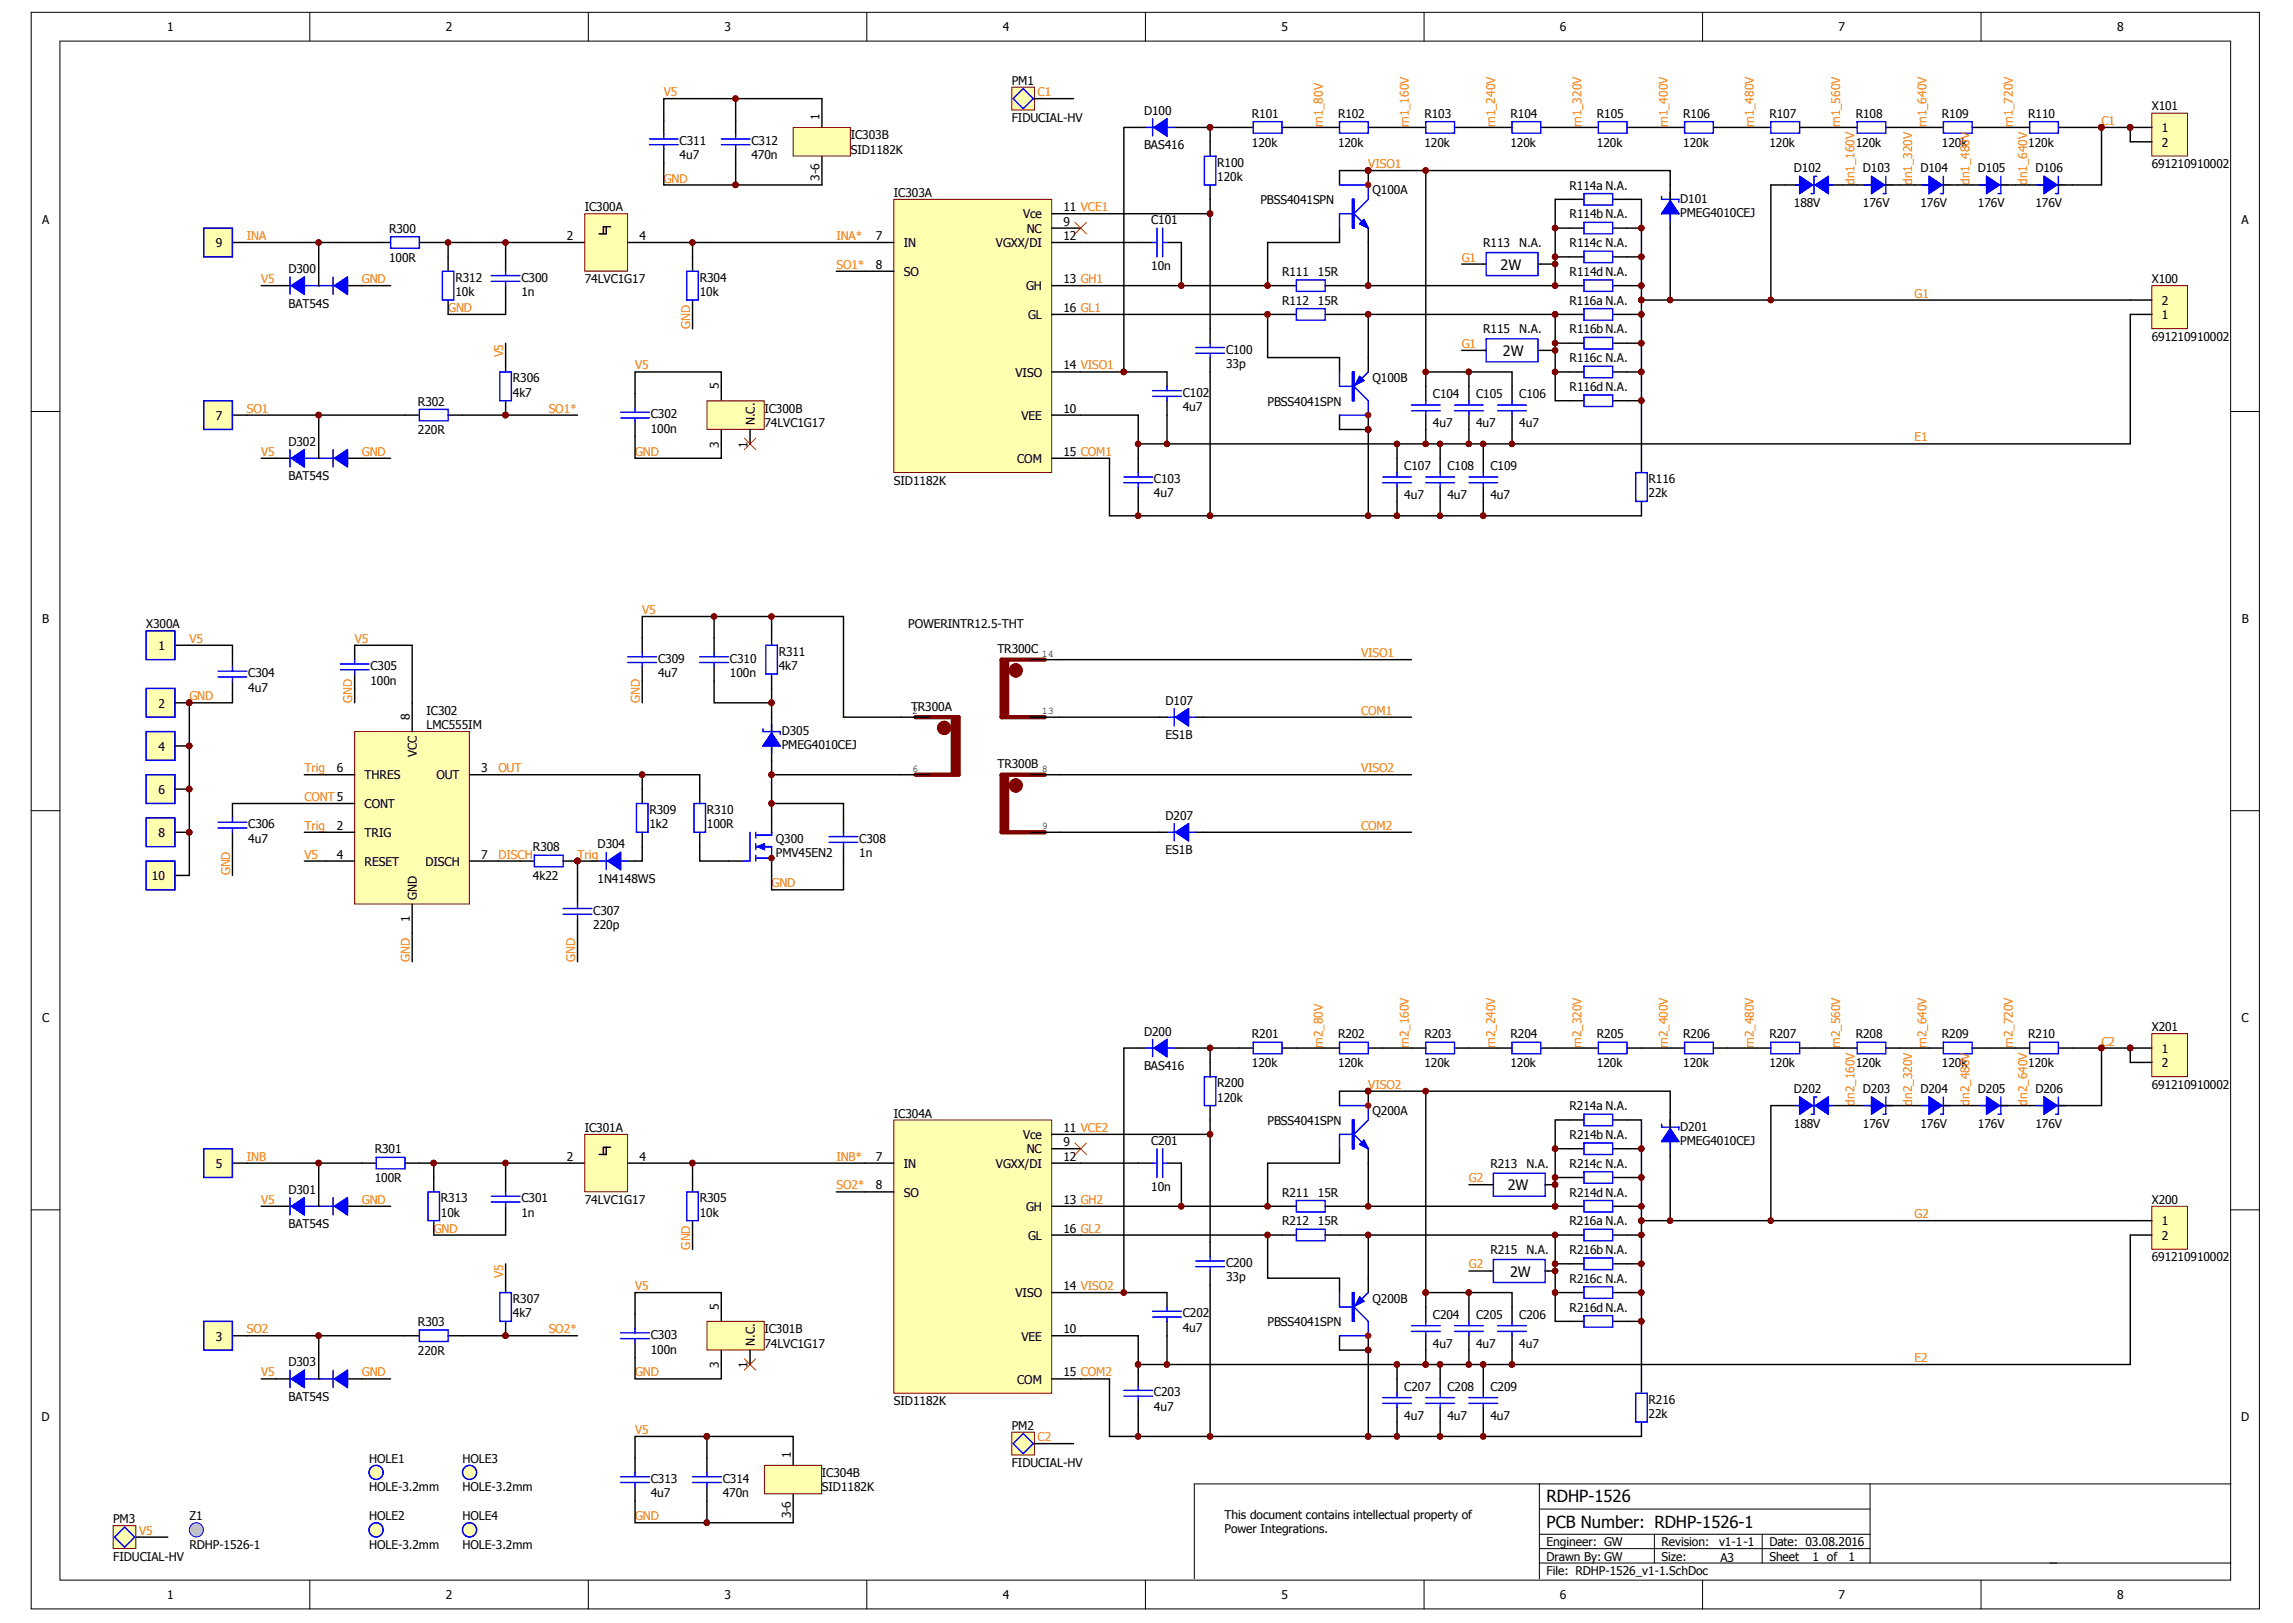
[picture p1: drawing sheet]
<svg xmlns="http://www.w3.org/2000/svg" width="420mm" height="297mm" viewBox="0 0 420 297" stroke-linecap="round" stroke-linejoin="round" font-family="sans-serif">
<defs><g id="words">
<g font-size="3">
<text x="283.1" y="274.9">RDHP-1526</text>
<text x="283.1" y="279.6">PCB Number: RDHP-1526-1</text>
</g>
<g font-size="2.6">
<text x="274.7" y="49.4">2W</text>
<text x="275.2" y="65.2">2W</text>
<text x="276" y="217.9">2W</text>
<text x="276.5" y="233.6">2W</text>
</g>
<g font-size="2.2">
<text x="30.6" y="5.8">1</text>
<text x="81.6" y="5.8">2</text>
<text x="132.6" y="5.8">3</text>
<text x="183.6" y="5.8">4</text>
<text x="234.6" y="5.8">5</text>
<text x="285.6" y="5.8">6</text>
<text x="336.6" y="5.8">7</text>
<text x="387.6" y="5.8">8</text>
<text x="185.2" y="15.5">PM1</text>
<text x="150" y="22" transform="rotate(-90 150 22)">1</text>
<text x="185.2" y="22.3">FIDUCIAL-HV</text>
<text x="209.4" y="21">D100</text>
<text x="229.2" y="21.6">R101</text>
<text x="245" y="21.6">R102</text>
<text x="260.8" y="21.6">R103</text>
<text x="276.5" y="21.6">R104</text>
<text x="292.4" y="21.6">R105</text>
<text x="308.2" y="21.6">R106</text>
<text x="323.9" y="21.6">R107</text>
<text x="339.8" y="21.6">R108</text>
<text x="355.5" y="21.6">R109</text>
<text x="371.3" y="21.6">R110</text>
<text x="394" y="20.2">X101</text>
<text x="124.4" y="26.6">C311</text>
<text x="124.4" y="29.2">4u7</text>
<text x="137.6" y="26.6">C312</text>
<text x="137.6" y="29.2">470n</text>
<text x="155.8" y="25.5">IC303B</text>
<text x="155.8" y="28.1">SID1182K</text>
<text x="209.4" y="27.3">BAS416</text>
<text x="229.2" y="26.8">120k</text>
<text x="245" y="26.8">120k</text>
<text x="260.8" y="26.8">120k</text>
<text x="276.5" y="26.8">120k</text>
<text x="292.4" y="26.8">120k</text>
<text x="308.2" y="26.8">120k</text>
<text x="323.9" y="26.8">120k</text>
<text x="339.8" y="26.8">120k</text>
<text x="355.5" y="26.8">120k</text>
<text x="371.3" y="26.8">120k</text>
<text x="395.8" y="24.2">1</text>
<text x="395.8" y="26.8">2</text>
<text x="150" y="33.1" transform="rotate(-90 150 33.1)">3-6</text>
<text x="222.9" y="30.5">R100</text>
<text x="222.9" y="33.1">120k</text>
<text x="251.3" y="35.5">Q100A</text>
<text x="287.4" y="34.7">R114a N.A.</text>
<text x="328.4" y="31.6">D102</text>
<text x="341.1" y="31.6">D103</text>
<text x="351.6" y="31.6">D104</text>
<text x="362.1" y="31.6">D105</text>
<text x="372.6" y="31.6">D106</text>
<text x="394" y="30.7">691210910002</text>
<text x="7.7" y="41">A</text>
<text x="107" y="38.7">IC300A</text>
<text x="163.7" y="36">IC303A</text>
<text x="187.3" y="40">Vce</text>
<text x="194.7" y="41.3">9</text>
<text x="194.7" y="38.7">11 VCE1</text>
<text x="210.8" y="41">C101</text>
<text x="230.8" y="37.3">PBSS4041SPN</text>
<text x="287.4" y="40">R114b N.A.</text>
<text x="307.6" y="37.1">D101</text>
<text x="307.6" y="39.7">PMEG4010CEJ</text>
<text x="328.4" y="37.9">188V</text>
<text x="341.1" y="37.9">176V</text>
<text x="351.6" y="37.9">176V</text>
<text x="362.1" y="37.9">176V</text>
<text x="372.6" y="37.9">176V</text>
<text x="410.4" y="41">A</text>
<text x="39.5" y="45.3">9</text>
<text x="71.2" y="42.6">R300</text>
<text x="71.2" y="47.9">100R</text>
<text x="103.8" y="43.9">2</text>
<text x="117.1" y="43.9">4</text>
<text x="160.4" y="43.9">7</text>
<text x="165.5" y="45.3">IN</text>
<text x="182.3" y="45.3">VGXX/DI</text>
<text x="188" y="42.6">NC</text>
<text x="194.7" y="43.9">12</text>
<text x="271.6" y="45.3">R113</text>
<text x="278.2" y="45.3">N.A.</text>
<text x="287.4" y="45.3">R114c N.A.</text>
<text x="52.8" y="50">D300</text>
<text x="83.4" y="51.6">R312</text>
<text x="95.5" y="51.6">C300</text>
<text x="107" y="51.8">74LVC1G17</text>
<text x="128.1" y="51.6">R304</text>
<text x="160.4" y="49.2">8</text>
<text x="165.5" y="50.5">SO</text>
<text x="187.8" y="53.2">GH</text>
<text x="194.7" y="51.8">13 GH1</text>
<text x="210.8" y="49.4">10n</text>
<text x="234.7" y="50.5">R111</text>
<text x="241.3" y="50.5">15R</text>
<text x="287.4" y="50.5">R114d N.A.</text>
<text x="394" y="51.8">X100</text>
<text x="52.8" y="56.3">BAT54S</text>
<text x="83.4" y="54.2">10k</text>
<text x="95.5" y="54.2">1n</text>
<text x="128.1" y="54.2">10k</text>
<text x="188.2" y="58.4">GL</text>
<text x="194.7" y="57.1">16 GL1</text>
<text x="234.7" y="55.8">R112</text>
<text x="241.3" y="55.8">15R</text>
<text x="287.4" y="55.8">R116a N.A.</text>
<text x="395.8" y="58.4">1</text>
<text x="395.8" y="55.8">2</text>
<text x="224.5" y="64.7">C100</text>
<text x="271.6" y="61">R115</text>
<text x="278.2" y="61">N.A.</text>
<text x="287.4" y="61">R116b N.A.</text>
<text x="394" y="62.4">691210910002</text>
<text x="93.9" y="70">R306</text>
<text x="131.6" y="71.2" transform="rotate(-90 131.6 71.2)">5</text>
<text x="185.9" y="68.9">VISO</text>
<text x="194.7" y="67.6">14 VISO1</text>
<text x="224.5" y="67.4">33p</text>
<text x="251.3" y="70">Q100B</text>
<text x="287.4" y="66.3">R116c N.A.</text>
<text x="287.4" y="71.6">R116d N.A.</text>
<text x="39.5" y="76.8">7</text>
<text x="76.5" y="74.2">R302</text>
<text x="93.9" y="72.6">4k7</text>
<text x="119.1" y="76.6">C302</text>
<text x="138.2" y="77.8" transform="rotate(-90 138.2 77.8)">N.C.</text>
<text x="139.9" y="75.5">IC300B</text>
<text x="187" y="76.8">VEE</text>
<text x="194.7" y="75.5">10</text>
<text x="216.6" y="72.6">C102</text>
<text x="216.6" y="75.3">4u7</text>
<text x="232.1" y="74.2">PBSS4041SPN</text>
<text x="262.3" y="72.9">C104</text>
<text x="270.2" y="72.9">C105</text>
<text x="278.2" y="72.9">C106</text>
<text x="52.8" y="81.6">D302</text>
<text x="76.5" y="79.5">220R</text>
<text x="119.1" y="79.2">100n</text>
<text x="131.6" y="81.9" transform="rotate(-90 131.6 81.9)">3</text>
<text x="136.9" y="81.9" transform="rotate(-90 136.9 81.9)">1</text>
<text x="139.9" y="78.2">74LVC1G17</text>
<text x="194.7" y="83.4">15 COM1</text>
<text x="262.3" y="78.2">4u7</text>
<text x="270.2" y="78.2">4u7</text>
<text x="278.2" y="78.2">4u7</text>
<text x="52.8" y="87.9">BAT54S</text>
<text x="163.7" y="88.7">SID1182K</text>
<text x="186.2" y="84.7">COM</text>
<text x="211.3" y="88.4">C103</text>
<text x="257.1" y="86.1">C107</text>
<text x="265" y="86.1">C108</text>
<text x="272.9" y="86.1">C109</text>
<text x="301.8" y="88.4">R116</text>
<text x="211.3" y="91">4u7</text>
<text x="257.1" y="91.3">4u7</text>
<text x="265" y="91.3">4u7</text>
<text x="272.9" y="91.3">4u7</text>
<text x="301.8" y="91">22k</text>
<text x="7.7" y="114">B</text>
<text x="26.8" y="115">X300A</text>
<text x="29" y="119">1</text>
<text x="166.3" y="115">POWERINTR12.5-THT</text>
<text x="182.6" y="119.5">TR300C</text>
<text x="410.4" y="114">B</text>
<text x="45.4" y="123.9">C304</text>
<text x="67.8" y="122.6">C305</text>
<text x="67.8" y="125.3">100n</text>
<text x="120.5" y="121.3">C309</text>
<text x="120.5" y="123.9">4u7</text>
<text x="133.6" y="121.3">C310</text>
<text x="133.6" y="123.9">100n</text>
<text x="142.6" y="120">R311</text>
<text x="142.6" y="122.6">4k7</text>
<text x="29" y="129.5">2</text>
<text x="45.4" y="126.6">4u7</text>
<text x="75" y="131.8" transform="rotate(-90 75 131.8)">8</text>
<text x="78.1" y="130.8">IC302</text>
<text x="166.8" y="130">TR300A</text>
<text x="213.4" y="129">D107</text>
<text x="29" y="137.4">4</text>
<text x="78.1" y="133.5">LMC555IM</text>
<text x="143.1" y="134.5">D305</text>
<text x="143.1" y="137.1">PMEG4010CEJ</text>
<text x="213.4" y="135.3">ES1B</text>
<text x="61.6" y="141.3">6</text>
<text x="66.8" y="142.6">THRES</text>
<text x="76.3" y="138.6" transform="rotate(-90 76.3 138.6)">VCC</text>
<text x="79.9" y="142.6">OUT</text>
<text x="88.1" y="141.3">3</text>
<text x="182.6" y="140.6">TR300B</text>
<text x="29" y="145.3">6</text>
<text x="66.8" y="147.9">CONT</text>
<text x="118.9" y="149">R309</text>
<text x="129.4" y="149">R310</text>
<text x="29" y="153.2">8</text>
<text x="45.4" y="151.6">C306</text>
<text x="45.4" y="154.2">4u7</text>
<text x="61.6" y="151.9">2</text>
<text x="66.8" y="153.2">TRIG</text>
<text x="97.6" y="155.8">R308</text>
<text x="109.4" y="155.3">D304</text>
<text x="118.9" y="151.6">1k2</text>
<text x="129.4" y="151.6">100R</text>
<text x="142.1" y="154.2">Q300</text>
<text x="157.3" y="154.2">C308</text>
<text x="213.4" y="150">D207</text>
<text x="27.8" y="161.1">10</text>
<text x="61.6" y="157.1">4</text>
<text x="66.8" y="158.5">RESET</text>
<text x="77.9" y="158.5">DISCH</text>
<text x="88.1" y="157.1">7</text>
<text x="97.6" y="161.1">4k22</text>
<text x="109.4" y="161.6">1N4148WS</text>
<text x="142.1" y="156.9">PMV45EN2</text>
<text x="157.3" y="156.9">1n</text>
<text x="213.4" y="156.3">ES1B</text>
<text x="76.3" y="164.7" transform="rotate(-90 76.3 164.7)">GND</text>
<text x="108.6" y="167.4">C307</text>
<text x="75" y="168.8" transform="rotate(-90 75 168.8)">1</text>
<text x="108.6" y="170">220p</text>
<text x="7.7" y="187.1">C</text>
<text x="209.4" y="189.5">D200</text>
<text x="229.2" y="190">R201</text>
<text x="245" y="190">R202</text>
<text x="260.8" y="190">R203</text>
<text x="276.5" y="190">R204</text>
<text x="292.4" y="190">R205</text>
<text x="308.2" y="190">R206</text>
<text x="323.9" y="190">R207</text>
<text x="339.8" y="190">R208</text>
<text x="355.5" y="190">R209</text>
<text x="371.3" y="190">R210</text>
<text x="394" y="188.7">X201</text>
<text x="410.4" y="187.1">C</text>
<text x="209.4" y="195.8">BAS416</text>
<text x="229.2" y="195.3">120k</text>
<text x="245" y="195.3">120k</text>
<text x="260.8" y="195.3">120k</text>
<text x="276.5" y="195.3">120k</text>
<text x="292.4" y="195.3">120k</text>
<text x="308.2" y="195.3">120k</text>
<text x="323.9" y="195.3">120k</text>
<text x="339.8" y="195.3">120k</text>
<text x="355.5" y="195.3">120k</text>
<text x="371.3" y="195.3">120k</text>
<text x="395.8" y="192.7">1</text>
<text x="395.8" y="195.3">2</text>
<text x="222.9" y="199">R200</text>
<text x="222.9" y="201.6">120k</text>
<text x="251.3" y="204">Q200A</text>
<text x="287.4" y="203.2">R214a N.A.</text>
<text x="328.4" y="200.1">D202</text>
<text x="341.1" y="200.1">D203</text>
<text x="351.6" y="200.1">D204</text>
<text x="362.1" y="200.1">D205</text>
<text x="372.6" y="200.1">D206</text>
<text x="394" y="199.3">691210910002</text>
<text x="107" y="207.2">IC301A</text>
<text x="163.7" y="204.5">IC304A</text>
<text x="187.3" y="208.5">Vce</text>
<text x="194.7" y="209.8">9</text>
<text x="194.7" y="207.2">11 VCE2</text>
<text x="210.8" y="209.5">C201</text>
<text x="232.1" y="205.9">PBSS4041SPN</text>
<text x="287.4" y="208.5">R214b N.A.</text>
<text x="307.6" y="206.9">D201</text>
<text x="307.6" y="209.5">PMEG4010CEJ</text>
<text x="328.4" y="206.4">188V</text>
<text x="341.1" y="206.4">176V</text>
<text x="351.6" y="206.4">176V</text>
<text x="362.1" y="206.4">176V</text>
<text x="372.6" y="206.4">176V</text>
<text x="39.5" y="213.7">5</text>
<text x="68.6" y="211.1">R301</text>
<text x="103.8" y="212.4">2</text>
<text x="117.1" y="212.4">4</text>
<text x="160.4" y="212.4">7</text>
<text x="165.5" y="213.7">IN</text>
<text x="182.3" y="213.7">VGXX/DI</text>
<text x="188" y="211.1">NC</text>
<text x="194.7" y="212.4">12</text>
<text x="272.9" y="213.7">R213</text>
<text x="279.5" y="213.7">N.A.</text>
<text x="287.4" y="213.7">R214c N.A.</text>
<text x="52.8" y="218.5">D301</text>
<text x="68.6" y="216.4">100R</text>
<text x="80.7" y="220.1">R313</text>
<text x="95.5" y="220.1">C301</text>
<text x="107" y="220.3">74LVC1G17</text>
<text x="128.1" y="220.1">R305</text>
<text x="160.4" y="217.7">8</text>
<text x="165.5" y="219">SO</text>
<text x="187.8" y="221.6">GH</text>
<text x="194.7" y="220.3">13 GH2</text>
<text x="210.8" y="217.9">10n</text>
<text x="234.7" y="219">R211</text>
<text x="241.3" y="219">15R</text>
<text x="287.4" y="219">R214d N.A.</text>
<text x="394" y="220.3">X200</text>
<text x="52.8" y="224.8">BAT54S</text>
<text x="80.7" y="222.7">10k</text>
<text x="95.5" y="222.7">1n</text>
<text x="128.1" y="222.7">10k</text>
<text x="188.2" y="226.9">GL</text>
<text x="194.7" y="225.6">16 GL2</text>
<text x="234.7" y="224.2">R212</text>
<text x="241.3" y="224.2">15R</text>
<text x="287.4" y="224.2">R216a N.A.</text>
<text x="395.8" y="224.2">1</text>
<text x="395.8" y="226.9">2</text>
<text x="224.5" y="231.9">C200</text>
<text x="272.9" y="229.5">R215</text>
<text x="279.5" y="229.5">N.A.</text>
<text x="287.4" y="229.5">R216b N.A.</text>
<text x="394" y="230.8">691210910002</text>
<text x="93.9" y="238.5">R307</text>
<text x="131.6" y="239.7" transform="rotate(-90 131.6 239.7)">5</text>
<text x="185.9" y="237.4">VISO</text>
<text x="194.7" y="236.1">14 VISO2</text>
<text x="224.5" y="234.5">33p</text>
<text x="251.3" y="238.5">Q200B</text>
<text x="287.4" y="234.8">R216c N.A.</text>
<text x="39.5" y="245.4">3</text>
<text x="76.5" y="242.7">R303</text>
<text x="93.9" y="241.1">4k7</text>
<text x="119.1" y="245.1">C303</text>
<text x="139.9" y="244">IC301B</text>
<text x="187" y="245.4">VEE</text>
<text x="194.7" y="244">10</text>
<text x="216.6" y="241.1">C202</text>
<text x="216.6" y="243.7">4u7</text>
<text x="232.1" y="242.7">PBSS4041SPN</text>
<text x="262.3" y="241.4">C204</text>
<text x="270.2" y="241.4">C205</text>
<text x="278.2" y="241.4">C206</text>
<text x="287.4" y="240.1">R216d N.A.</text>
<text x="52.8" y="250.1">D303</text>
<text x="76.5" y="248">220R</text>
<text x="119.1" y="247.7">100n</text>
<text x="131.6" y="250.4" transform="rotate(-90 131.6 250.4)">3</text>
<text x="136.9" y="250.4" transform="rotate(-90 136.9 250.4)">1</text>
<text x="138.2" y="246.3" transform="rotate(-90 138.2 246.3)">N.C.</text>
<text x="139.9" y="246.7">74LVC1G17</text>
<text x="194.7" y="251.9">15 COM2</text>
<text x="262.3" y="246.7">4u7</text>
<text x="270.2" y="246.7">4u7</text>
<text x="278.2" y="246.7">4u7</text>
<text x="52.8" y="256.4">BAT54S</text>
<text x="163.7" y="257.2">SID1182K</text>
<text x="186.2" y="253.2">COM</text>
<text x="211.3" y="255.6">C203</text>
<text x="257.1" y="254.5">C207</text>
<text x="265" y="254.5">C208</text>
<text x="272.9" y="254.5">C209</text>
<text x="301.8" y="256.9">R216</text>
<text x="7.6" y="260.2">D</text>
<text x="185.2" y="261.7">PM2</text>
<text x="211.3" y="258.2">4u7</text>
<text x="257.1" y="259.8">4u7</text>
<text x="265" y="259.8">4u7</text>
<text x="272.9" y="259.8">4u7</text>
<text x="301.8" y="259.6">22k</text>
<text x="410.3" y="260.2">D</text>
<text x="67.6" y="267.7">HOLE1</text>
<text x="84.7" y="267.7">HOLE3</text>
<text x="144.8" y="266.8" transform="rotate(-90 144.8 266.8)">1</text>
<text x="185.2" y="268.5">FIDUCIAL-HV</text>
<text x="67.6" y="273">HOLE-3.2mm</text>
<text x="84.7" y="273">HOLE-3.2mm</text>
<text x="119.1" y="271.4">C313</text>
<text x="119.1" y="274">4u7</text>
<text x="132.3" y="271.4">C314</text>
<text x="132.3" y="274">470n</text>
<text x="150.5" y="270.3">IC304B</text>
<text x="150.5" y="273">SID1182K</text>
<text x="20.7" y="278.8">PM3</text>
<text x="34.7" y="278.2">Z1</text>
<text x="67.6" y="278.2">HOLE2</text>
<text x="84.7" y="278.2">HOLE4</text>
<text x="144.8" y="277.9" transform="rotate(-90 144.8 277.9)">3-6</text>
<text x="224.2" y="278">This document contains intellectual property of</text>
<text x="224.2" y="280.6">Power Integrations.</text>
<text x="20.7" y="285.6">FIDUCIAL-HV</text>
<text x="34.7" y="283.5">RDHP-1526-1</text>
<text x="67.6" y="283.5">HOLE-3.2mm</text>
<text x="84.7" y="283.5">HOLE-3.2mm</text>
<text x="283.1" y="285.6">Drawn By: GW</text>
<text x="283.1" y="283">Engineer: GW</text>
<text x="304.2" y="285.6">Size:</text>
<text x="304.2" y="283">Revision:</text>
<text x="314.7" y="283">v1-1-1</text>
<text x="315" y="285.9">A3</text>
<text x="323.9" y="283">Date: 03.08.2016</text>
<text x="323.9" y="285.6">Sheet</text>
<text x="331.8" y="285.6">1 of</text>
<text x="338.4" y="285.6">1</text>
<text x="30.6" y="292.7">1</text>
<text x="81.6" y="292.7">2</text>
<text x="132.6" y="292.7">3</text>
<text x="183.6" y="292.7">4</text>
<text x="234.6" y="292.7">5</text>
<text x="283.1" y="288.2">File: RDHP-1526_v1-1.SchDoc</text>
<text x="285.6" y="292.7">6</text>
<text x="336.6" y="292.7">7</text>
<text x="387.6" y="292.7">8</text>
</g>
<g font-size="2.2" fill="#f77800">
<text x="121.5" y="17.6">V5</text>
<text x="190" y="17.6">C1</text>
<text x="242.2" y="23.3" transform="rotate(-90 242.2 23.3)">rn1_80V</text>
<text x="257.9" y="23.3" transform="rotate(-90 257.9 23.3)">rn1_160V</text>
<text x="273.8" y="23.3" transform="rotate(-90 273.8 23.3)">rn1_240V</text>
<text x="289.5" y="23.3" transform="rotate(-90 289.5 23.3)">rn1_320V</text>
<text x="305.3" y="23.3" transform="rotate(-90 305.3 23.3)">rn1_400V</text>
<text x="321.1" y="23.3" transform="rotate(-90 321.1 23.3)">rn1_480V</text>
<text x="336.9" y="23.3" transform="rotate(-90 336.9 23.3)">rn1_560V</text>
<text x="352.7" y="23.3" transform="rotate(-90 352.7 23.3)">rn1_640V</text>
<text x="368.5" y="23.3" transform="rotate(-90 368.5 23.3)">rn1_720V</text>
<text x="384.7" y="22.9">C1</text>
<text x="121.5" y="33.4">GND</text>
<text x="250.5" y="30.7">VISO1</text>
<text x="339.5" y="33.8" transform="rotate(-90 339.5 33.8)">dn1_160V</text>
<text x="350.1" y="33.8" transform="rotate(-90 350.1 33.8)">dn1_320V</text>
<text x="360.6" y="33.8" transform="rotate(-90 360.6 33.8)">dn1_480V</text>
<text x="371.1" y="33.8" transform="rotate(-90 371.1 33.8)">dn1_640V</text>
<text x="45.2" y="43.9">INA</text>
<text x="153.1" y="43.9">INA*</text>
<text x="267.6" y="47.9">G1</text>
<text x="47.8" y="51.8">V5</text>
<text x="66.3" y="51.8">GND</text>
<text x="153.1" y="49.2">SO1*</text>
<text x="82.1" y="57.1">GND</text>
<text x="350.5" y="54.5">G1</text>
<text x="92.1" y="65.4" transform="rotate(-90 92.1 65.4)">V5</text>
<text x="126.3" y="60.2" transform="rotate(-90 126.3 60.2)">GND</text>
<text x="267.6" y="63.7">G1</text>
<text x="116.3" y="67.6">V5</text>
<text x="45.2" y="75.5">SO1</text>
<text x="100.5" y="75.5">SO1*</text>
<text x="47.8" y="83.4">V5</text>
<text x="66.3" y="83.4">GND</text>
<text x="116.3" y="83.4">GND</text>
<text x="350.5" y="80.8">E1</text>
<text x="117.6" y="112.4">V5</text>
<text x="34.7" y="117.6">V5</text>
<text x="64.9" y="117.6">V5</text>
<text x="249.2" y="120.3">VISO1</text>
<text x="34.7" y="128.2">GND</text>
<text x="64.5" y="128.6" transform="rotate(-90 64.5 128.6)">GND</text>
<text x="117.1" y="128.6" transform="rotate(-90 117.1 128.6)">GND</text>
<text x="249.2" y="130.8">COM1</text>
<text x="55.7" y="141.3">Trig</text>
<text x="91.2" y="141.3">OUT</text>
<text x="249.2" y="141.3">VISO2</text>
<text x="55.7" y="146.6">CONT5</text>
<text x="55.7" y="151.9">Trig</text>
<text x="249.2" y="151.9">COM2</text>
<text x="42.1" y="160.2" transform="rotate(-90 42.1 160.2)">GND</text>
<text x="55.7" y="157.1">V5</text>
<text x="91.2" y="157.1">DISCH</text>
<text x="105.7" y="157.1">Trig</text>
<text x="141.3" y="162.4">GND</text>
<text x="75" y="176" transform="rotate(-90 75 176)">GND</text>
<text x="105.3" y="176" transform="rotate(-90 105.3 176)">GND</text>
<text x="242.2" y="191.8" transform="rotate(-90 242.2 191.8)">rn2_80V</text>
<text x="257.9" y="191.8" transform="rotate(-90 257.9 191.8)">rn2_160V</text>
<text x="273.8" y="191.8" transform="rotate(-90 273.8 191.8)">rn2_240V</text>
<text x="289.5" y="191.8" transform="rotate(-90 289.5 191.8)">rn2_320V</text>
<text x="305.3" y="191.8" transform="rotate(-90 305.3 191.8)">rn2_400V</text>
<text x="321.1" y="191.8" transform="rotate(-90 321.1 191.8)">rn2_480V</text>
<text x="336.9" y="191.8" transform="rotate(-90 336.9 191.8)">rn2_560V</text>
<text x="352.7" y="191.8" transform="rotate(-90 352.7 191.8)">rn2_640V</text>
<text x="368.5" y="191.8" transform="rotate(-90 368.5 191.8)">rn2_720V</text>
<text x="384.7" y="191.4">C2</text>
<text x="250.5" y="199.3">VISO2</text>
<text x="339.5" y="202.3" transform="rotate(-90 339.5 202.3)">dn2_160V</text>
<text x="350.1" y="202.3" transform="rotate(-90 350.1 202.3)">dn2_320V</text>
<text x="360.6" y="202.3" transform="rotate(-90 360.6 202.3)">dn2_480V</text>
<text x="371.1" y="202.3" transform="rotate(-90 371.1 202.3)">dn2_640V</text>
<text x="45.2" y="212.4">INB</text>
<text x="153.1" y="212.4">INB*</text>
<text x="47.8" y="220.3">V5</text>
<text x="66.3" y="220.3">GND</text>
<text x="153.1" y="217.7">SO2*</text>
<text x="268.9" y="216.4">G2</text>
<text x="79.4" y="225.6">GND</text>
<text x="350.5" y="222.9">G2</text>
<text x="92.1" y="233.9" transform="rotate(-90 92.1 233.9)">V5</text>
<text x="126.3" y="228.7" transform="rotate(-90 126.3 228.7)">GND</text>
<text x="268.9" y="232.2">G2</text>
<text x="116.3" y="236.1">V5</text>
<text x="45.2" y="244">SO2</text>
<text x="100.5" y="244">SO2*</text>
<text x="47.8" y="251.9">V5</text>
<text x="66.3" y="251.9">GND</text>
<text x="116.3" y="251.9">GND</text>
<text x="350.5" y="249.3">E2</text>
<text x="116.3" y="262.4">V5</text>
<text x="190" y="263.7">C2</text>
<text x="25.5" y="280.9">V5</text>
<text x="116.3" y="278.2">GND</text>
</g>
<g font-size="1.9">
<text x="190.8" y="120.2">14</text>
<text x="167" y="130.7">2</text>
<text x="190.8" y="130.7">13</text>
<text x="167" y="141.2">6</text>
<text x="190.8" y="141.2">8</text>
<text x="190.8" y="151.8">9</text>
</g>
</g></defs>
<g fill="#fff" stroke="#000" stroke-width=".18">
<path d="M5.7 2.3h408v292.2h-408z"/>
<path d="M11 7.5h397.4v281.7h-397.4z"/>
</g>
<g fill="none" stroke="#000" stroke-width=".18">
<path d="M56.7 2.3v5.2M107.7 2.3v5.2M158.7 2.3v5.2M209.7 2.3v5.2M260.7 2.3v5.2M311.7 2.3v5.2M362.7 2.3v5.2M5.7 75.3h5.3M408.4 75.3h5.3M5.7 148.4h5.3M408.4 148.4h5.3M5.7 221.4h5.3"/>
<path d="M408.4 221.4h5.3M281.8 276.2h60.6M281.8 271.6h-63.1v17.4M342.4 271.6v14.5M408.4 271.6h-126.6v17.4M56.7 289.2v5.3M107.7 289.2v5.3M158.7 289.2v5.3M209.7 289.2v5.3M260.7 289.2v5.3M281.8 286.1h126.6M281.8 283.4h60.6"/>
<path d="M281.8 280.8h60.6M302.9 280.8v5.3M311.7 289.2v5.3M322.6 280.8v5.3M362.7 289.2v5.3"/>
</g>
<g fill="none" stroke="#000" stroke-width=".26">
<path d="M226.8 23.3h2.6M234.7 23.3h2.6M242.6 23.3h2.6M250.5 23.3h2.6M258.4 23.3h2.6M266.3 23.3h2.6M274.2 23.3h2.6M282.1 23.3h2.6M290 23.3h2.6M297.9 23.3h2.6M305.8 23.3h2.6M313.7 23.3h2.6"/>
<path d="M321.6 23.3h2.6M329.5 23.3h2.6M337.4 23.3h2.6M345.3 23.3h2.6M353.2 23.3h2.6M361.1 23.3h2.6M369 23.3h2.6M376.9 23.3h2.6M126.8 47v2.6M126.8 54.9v2.6M92.6 65.4v2.7M92.6 73.3v2.7"/>
<path d="M226.8 191.8h2.6M234.7 191.8h2.6M242.6 191.8h2.6M250.5 191.8h2.6M258.4 191.8h2.6M266.3 191.8h2.6M274.2 191.8h2.6M282.1 191.8h2.6M290 191.8h2.6M297.9 191.8h2.6M305.8 191.8h2.6M313.7 191.8h2.6"/>
<path d="M321.6 191.8h2.6M329.5 191.8h2.6M337.4 191.8h2.6M345.3 191.8h2.6M353.2 191.8h2.6M361.1 191.8h2.6M369 191.8h2.6M376.9 191.8h2.6M126.8 215.5v2.6M92.6 233.9v2.7M126.8 223.4v2.6M92.6 241.8v2.7"/>
</g>
<g fill="none" stroke="#00f" stroke-width=".26">
<path d="M229.4 22.3h5.3v2.1h-5.3zM245.2 22.3h5.3v2.1h-5.3zM261 22.3h5.3v2.1h-5.3zM276.8 22.3h5.3v2.1h-5.3zM292.6 22.3h5.3v2.1h-5.3zM308.4 22.3h5.3v2.1h-5.3zM324.2 22.3h5.3v2.1h-5.3zM340 22.3h5.3v2.1h-5.3zM355.8 22.3h5.3v2.1h-5.3zM371.6 22.3h5.3v2.1h-5.3zM125.7 49.6h2.1v5.3h-2.1zM91.5 68.1h2.1v5.2h-2.1z"/>
<path d="M229.4 190.8h5.3v2.1h-5.3zM245.2 190.8h5.3v2.1h-5.3zM261 190.8h5.3v2.1h-5.3zM276.8 190.8h5.3v2.1h-5.3zM292.6 190.8h5.3v2.1h-5.3zM308.4 190.8h5.3v2.1h-5.3zM324.2 190.8h5.3v2.1h-5.3zM340 190.8h5.3v2.1h-5.3zM355.8 190.8h5.3v2.1h-5.3zM371.6 190.8h5.3v2.1h-5.3zM125.7 218.1h2.1v5.3h-2.1zM91.5 236.6h2.1v5.2h-2.1z"/>
</g>
<g fill="#800000" stroke="#800000" stroke-width=".18">
<circle cx="92.5" cy="76" r=".51"/>
<circle cx="92.5" cy="244.5" r=".51"/>
</g>
<path d="M163.6 36.5h28.9v50h-28.9z" fill="#ffffb0" stroke="#800000" stroke-width=".18"/>
<path d="M150.5 18.1v5.2M150.5 28.6v5.3M192.6 39.1h5.3M158.4 44.4h5.2M158.4 49.6h5.2M192.6 44.4h5.3M192.6 41.7h5.3M192.6 52.3h5.3M192.6 57.5h5.3M192.6 76h5.3M192.6 68.1h5.3M192.6 83.9h5.3" fill="none" stroke="#000" stroke-width=".26"/>
<g fill="#ffffb0" stroke="#800000" stroke-width=".18">
<path d="M145.2 23.3h10.5v5.3h-10.5z"/>
<path d="M163.6 205h28.9v50h-28.9z"/>
</g>
<path d="M158.4 212.9h5.2M158.4 218.1h5.2M192.6 212.9h5.3M192.6 210.2h5.3M192.6 207.6h5.3M192.6 220.8h5.3M192.6 226h5.3M192.6 236.6h5.3M192.6 244.5h5.3M192.6 252.4h5.3M145.2 262.9v5.3M145.2 273.4v5.3" fill="none" stroke="#000" stroke-width=".26"/>
<path d="M140 268.2h10.4v5.2h-10.4z" fill="#ffffb0" stroke="#800000" stroke-width=".18"/>
<path d="M196.8 40.7l2.1 2.1M198.9 40.7l-2.1 2.1" fill="none" stroke="#f00" stroke-width=".18"/>
<path d="M121.5 22v2.6M121.5 27.3v2.6M134.7 22v2.6M134.7 27.3v2.6M215 23.3h1.3M116.3 266.8v2.7M116.3 272.1v2.6M129.4 266.8v2.7M129.4 272.1v2.6" fill="none" stroke="#000" stroke-width=".26"/>
<g fill="none" stroke="#00f" stroke-width=".26">
<path d="M118.9 25.4h5.3M118.9 26.5h5.3M121.5 24.6v.8M121.5 26.5v.8M132.1 25.4h5.2M132.1 26.5h5.2M134.7 24.6v.8M134.7 26.5v.8M209.7 23.3h5.3M211 21.7v3.2M211.3 23.3l2.4-1.6v3.2zM113.6 270.3h5.3"/>
<path d="M113.6 271.3h5.3M116.3 269.5v.8M116.3 271.3v.8M126.8 270.3h5.3M126.8 271.3h5.3M129.4 269.5v.8M129.4 271.3v.8"/>
</g>
<path d="M211.3 23.3l2.4-1.6v3.2z" fill="#0000f5"/>
<path d="M211.3 23.3l2.4-1.6v3.2z" fill="none" stroke="#00f" stroke-width=".18"/>
<path d="M211.5 23.3l1.9-1.3v2.6zM209.7 191.8h5.3M211 190.2v3.2M211.3 191.8l2.4-1.6v3.2z" fill="none" stroke="#00f" stroke-width=".26"/>
<path d="M212.1 23.3l1-.5v1z" fill="none" stroke="#00f" stroke-width=".79"/>
<path d="M208.4 23.3h1.3M215 191.8h1.3" fill="none" stroke="#000" stroke-width=".26"/>
<path d="M211.3 191.8l2.4-1.6v3.2z" fill="#0000f5"/>
<path d="M247.6 36.5h.3v5.2h-.3zM211.3 191.8l2.4-1.6v3.2z" fill="none" stroke="#00f" stroke-width=".18"/>
<g fill="none" stroke="#00f" stroke-width=".26">
<path d="M220.5 28.6h2.1v5.3h-2.1zM245.2 33.9h5.3M246.6 39.1h1.3M247.6 36.5h.3v5.2h-.3zM247.9 39.1l2.6 2.6M250.5 36.5l-2.6 2.6M211 44.4h.8M211.8 41.7v5.3M212.9 41.7v5.3M212.9 44.4h.8M237.3 51.2h5.3v2.1h-5.3zM237.3 56.5h5.3v2.1h-5.3z"/>
<path d="M249.7 40.4l-.5 .6M249.7 40.7l.5 .8-.7-.5M249.7 40.2l.8 1.5-1.6-.7zM211 71.5h5.3M211 72.6h5.3M213.7 70.7v.8M213.7 72.6v.7M218.9 63.6h5.3M218.9 64.7h5.3M221.6 62.8v.8M221.6 64.7v.7M258.4 74.1h5.3"/>
<path d="M258.4 75.2h5.3M261 73.3v.8M261 75.2v.8M266.3 74.1h5.3M266.3 75.2h5.3M268.9 73.3v.8M268.9 75.2v.8M274.2 74.1h5.3M274.2 75.2h5.3M276.8 73.3v.8M276.8 75.2v.8M205.8 87.3h5.2"/>
<path d="M205.8 88.3h5.2M208.4 86.5v.8M208.4 88.3v.8M253.1 87.3h5.3M253.1 88.3h5.3M255.8 86.5v.8M255.8 88.3v.8M261 87.3h5.3M261 88.3h5.3M263.7 86.5v.8M263.7 88.3v.8M268.9 87.3h5.3"/>
<path d="M268.9 88.3h5.3M271.6 86.5v.8M271.6 88.3v.8M211.5 191.8l1.9-1.3v2.6zM220.5 197.1h2.1v5.2h-2.1zM211 212.9h.8M211.8 210.2v5.3M212.9 210.2v5.3M212.9 212.9h.8M237.3 219.7h5.3v2.1h-5.3zM211 240h5.3M213.7 239.2v.8"/>
<path d="M218.9 230.8h5.3M218.9 231.8h5.3M221.6 230v.8M221.6 231.8v.8M237.3 225h5.3v2.1h-5.3zM205.8 254.5h5.2M205.8 255.5h5.2M208.4 253.7v.8M208.4 255.5v.8M211 241h5.3M213.7 241v.8M253.1 255.8h5.3"/>
<path d="M253.1 256.8h5.3M255.8 255v.8M255.8 256.8v.8M258.4 242.6h5.3M258.4 243.7h5.3M261 241.8v.8M261 243.7v.8M261 255.8h5.3M261 256.8h5.3M263.7 255v.8M263.7 256.8v.8M266.3 242.6h5.3"/>
<path d="M266.3 243.7h5.3M268.9 241.8v.8M268.9 243.7v.8M268.9 255.8h5.3M268.9 256.8h5.3M271.6 255v.8M271.6 256.8v.8M274.2 242.6h5.3M274.2 243.7h5.3M276.8 241.8v.8M276.8 243.7v.8"/>
</g>
<path d="M212.1 191.8l1-.5v1z" fill="none" stroke="#00f" stroke-width=".79"/>
<g fill="none" stroke="#000" stroke-width=".26">
<path d="M221.6 26v2.6M221.6 33.9v2.6M245.2 31.2v2.7M250.5 31.2v2.7M208.4 44.4h2.6M213.7 44.4h2.6M234.7 52.3h2.6M234.7 57.5h2.6M242.6 52.3h2.6M242.6 57.5h2.6M245.2 41.7v2.7M250.5 41.7v2.7"/>
<path d="M213.7 68.1v2.6M213.7 73.3v2.7M221.6 60.2v2.6M221.6 65.4v2.7M261 70.7v2.6M261 76v2.6M268.9 70.7v2.6M268.9 76v2.6M276.8 70.7v2.6M276.8 76v2.6M208.4 83.9v2.6M208.4 89.1v2.7"/>
<path d="M255.8 83.9v2.6M255.8 89.1v2.7M263.7 83.9v2.6M263.7 89.1v2.7M271.6 83.9v2.6M271.6 89.1v2.7M208.4 191.8h1.3M221.6 194.4v2.7M208.4 212.9h2.6M213.7 212.9h2.6M221.6 202.3v2.7M213.7 236.6v2.6"/>
<path d="M221.6 227.4v2.6M221.6 232.6v2.7M234.7 220.8h2.6M234.7 226h2.6M242.6 220.8h2.6M242.6 226h2.6M261 239.2v2.6M268.9 239.2v2.6M276.8 239.2v2.6M208.4 251v2.7M208.4 256.3v2.6M213.7 241.8v2.7"/>
<path d="M255.8 252.4v2.6M255.8 257.6v2.7M261 244.5v2.6M263.7 252.4v2.6M263.7 257.6v2.7M268.9 244.5v2.6M271.6 252.4v2.6M271.6 257.6v2.7M276.8 244.5v2.6"/>
</g>
<circle cx="250.5" cy="31.2" r=".51" fill="#800000" stroke="#800000" stroke-width=".18"/>
<path d="M247.7 36.5v5.2" fill="none" stroke="#0000f5" stroke-width=".26"/>
<path d="M249.7 40.2l.8 1.5-1.6-.7z" fill="#0000f5"/>
<path d="M249.7 40.2l.8 1.5-1.6-.7zM247.6 68.1h.3v5.2h-.3z" fill="none" stroke="#00f" stroke-width=".18"/>
<g fill="none" stroke="#00f" stroke-width=".26">
<path d="M246.6 39.1h-1.4v2.6M250.5 33.9v2.6M249.2 41l1.3 .7M249.7 40.4l.5 1.1-.7-.8M249.7 40.7l-.2 .3M245.2 76h5.3M246.6 70.7h1.3M247.6 68.1h.3v5.2h-.3zM247.9 70.7l2.6 2.6M248.9 69.1l.6 .6M248.9 69.4l-.5 .8 .8-.5M248.9 68.9l.8 .8-1.6 .7z"/>
<path d="M250.5 68.1l-2.6 2.6"/>
</g>
<circle cx="250.5" cy="33.8" r=".51" fill="#bf0000" stroke="#bf0000" stroke-width=".18"/>
<g fill="#800000" stroke="#800000" stroke-width=".18">
<circle cx="250.5" cy="31.2" r=".51"/>
<circle cx="250.5" cy="78.6" r=".5"/>
</g>
<path d="M245.2 65.4v2.7M245.2 76v2.6M250.5 65.4v2.7M250.5 76v2.6" fill="none" stroke="#000" stroke-width=".26"/>
<path d="M247.7 68.1v5.2" fill="none" stroke="#0000f5" stroke-width=".26"/>
<path d="M248.9 68.9l.8 .8-1.6 .7z" fill="#0000f5"/>
<path d="M248.9 68.9l.8 .8-1.6 .7zM247.6 205h.3v5.2h-.3z" fill="none" stroke="#00f" stroke-width=".18"/>
<g fill="none" stroke="#00f" stroke-width=".26">
<path d="M245.2 68.1v2.6h1.4M248.9 69.1l-.5 1.1 .8-.8M248.9 69.4l.3 .3M249.5 69.7l-1.4 .7M250.5 73.3v2.7M245.2 202.3h5.3M246.6 207.6h1.3M247.6 205h.3v5.2h-.3zM247.9 207.6l2.6 2.6M249.7 208.9l-.5 .6M249.7 209.2l.5 .8-.7-.5M249.7 208.7l.8 1.5-1.6-.7z"/>
<path d="M250.5 205l-2.6 2.6"/>
</g>
<circle cx="250.5" cy="76" r=".51" fill="#bf0000" stroke="#bf0000" stroke-width=".18"/>
<g fill="#800000" stroke="#800000" stroke-width=".18">
<circle cx="250.5" cy="78.6" r=".5"/>
<circle cx="250.5" cy="199.7" r=".51"/>
</g>
<path d="M245.2 199.7v2.6M250.5 199.7v2.6M245.2 210.2v2.7M250.5 210.2v2.7" fill="none" stroke="#000" stroke-width=".26"/>
<path d="M247.7 205v5.2" fill="none" stroke="#0000f5" stroke-width=".26"/>
<path d="M249.7 208.7l.8 1.5-1.6-.7z" fill="#0000f5"/>
<path d="M249.7 208.7l.8 1.5-1.6-.7zM247.6 236.6h.3v5.2h-.3z" fill="none" stroke="#00f" stroke-width=".18"/>
<g fill="none" stroke="#00f" stroke-width=".26">
<path d="M246.6 207.6h-1.4v2.6M249.2 209.5l1.3 .7M249.7 208.9l.5 1.1-.7-.8M249.7 209.2l-.2 .3M250.5 202.3v2.7M246.6 239.2h1.3M247.6 236.6h.3v5.2h-.3zM247.9 239.2l2.6 2.6M248.9 237.6l.6 .5M248.9 237.9l-.5 .8 .8-.6M248.9 237.4l.8 .7-1.6 .8zM250.5 236.6l-2.6 2.6"/>
<path d="M245.2 244.5h5.3"/>
</g>
<circle cx="250.5" cy="202.3" r=".5" fill="#bf0000" stroke="#bf0000" stroke-width=".18"/>
<g fill="#800000" stroke="#800000" stroke-width=".18">
<circle cx="250.5" cy="199.7" r=".51"/>
<circle cx="250.5" cy="247.1" r=".51"/>
</g>
<path d="M245.2 233.9v2.7M250.5 233.9v2.7M245.2 244.5v2.6M250.5 244.5v2.6" fill="none" stroke="#000" stroke-width=".26"/>
<path d="M247.7 236.6v5.2" fill="none" stroke="#0000f5" stroke-width=".26"/>
<path d="M248.9 237.4l.8 .7-1.6 .8z" fill="#0000f5"/>
<path d="M248.9 237.4l.8 .7-1.6 .8z" fill="none" stroke="#00f" stroke-width=".18"/>
<g fill="none" stroke="#00f" stroke-width=".26">
<path d="M290 35.4h5.3v2.1h-5.3zM304.2 36.5h3.2M305.8 36.7l1.6 2.4h-3.2zM305.8 35.2v5.2M290 40.7h5.3v2.1h-5.3zM290 46h5.3v2.1h-5.3zM290 56.5h5.3v2.1h-5.3zM290 61.8h5.3v2.1h-5.3zM290 67h5.3v2.1h-5.3zM299.5 86.5h2.1v5.3h-2.1zM290 203.9h5.3v2.1h-5.3zM290 209.2h5.3v2.1h-5.3z"/>
<path d="M290 214.5h5.3v2.1h-5.3zM245.2 236.6v2.6h1.4M248.9 237.6l-.5 1.1 .8-.8M248.9 237.9l.3 .2M249.5 238.1l-1.4 .8M290 225h5.3v2.1h-5.3zM290 230.2h5.3v2.2h-5.3zM290 235.5h5.3v2.1h-5.3zM250.5 241.8v2.7M299.5 255h2.1v5.3h-2.1z"/>
</g>
<circle cx="250.5" cy="244.5" r=".51" fill="#bf0000" stroke="#bf0000" stroke-width=".18"/>
<circle cx="250.5" cy="247.1" r=".51" fill="#800000" stroke="#800000" stroke-width=".18"/>
<g fill="none" stroke="#000" stroke-width=".26">
<path d="M287.4 36.5h2.6M295.3 36.5h2.6M305.8 39.1v2.6M287.4 41.7h2.6M287.4 47h2.6M287.4 57.5h2.6M295.3 41.7h2.6M295.3 47h2.6M295.3 57.5h2.6M287.4 62.8h2.6M287.4 68.1h2.6M295.3 62.8h2.6"/>
<path d="M295.3 68.1h2.6M300.5 83.9v2.6M300.5 91.8v2.6M287.4 205h2.6M287.4 210.2h2.6M287.4 215.5h2.6M295.3 205h2.6M295.3 210.2h2.6M295.3 215.5h2.6M287.4 226h2.6M287.4 231.3h2.6M287.4 236.6h2.6"/>
<path d="M295.3 226h2.6M295.3 231.3h2.6M295.3 236.6h2.6M300.5 252.4v2.6M300.5 260.3v2.6"/>
</g>
<path d="M305.8 36.7l1.6 2.4h-3.2z" fill="#0000f5"/>
<path d="M305.8 36.7l1.6 2.4h-3.2z" fill="none" stroke="#00f" stroke-width=".18"/>
<path d="M304.2 36v.5M305.8 37l1.3 1.9h-2.6zM307.4 36.5v.5M304.2 206.3h3.2M305.8 206.6l1.6 2.3h-3.2zM305.8 205v5.2" fill="none" stroke="#00f" stroke-width=".26"/>
<path d="M305.8 37.5l.5 1.1h-1z" fill="none" stroke="#00f" stroke-width=".79"/>
<path d="M305.8 33.9v2.6M305.8 208.9v2.7" fill="none" stroke="#000" stroke-width=".26"/>
<path d="M305.8 206.6l1.6 2.3h-3.2z" fill="#0000f5"/>
<path d="M305.8 206.6l1.6 2.3h-3.2z" fill="none" stroke="#00f" stroke-width=".18"/>
<path d="M332.1 32.3v3.1M332.4 33.9l2.3-1.6v3.1zM272.1 46.2h9.5v4.2h-9.5zM272.1 62h9.5v4.2h-9.5zM304.2 205.8v.5M305.8 206.8l1.3 1.9h-2.6zM307.4 206.3v.5M273.4 230.5h9.5v4.2h-9.5z" fill="none" stroke="#00f" stroke-width=".26"/>
<path d="M305.8 207.3l.5 1.1h-1z" fill="none" stroke="#00f" stroke-width=".79"/>
<path d="M334.7 33.9h2.7M271.6 48.3h.5M281.6 48.3h.5M271.6 64.1h.5M281.6 64.1h.5M305.8 203.7v2.6M272.9 232.6h.5M282.9 232.6h.5" fill="none" stroke="#000" stroke-width=".26"/>
<path d="M332.4 33.9l2.3-1.6v3.1z" fill="#0000f5"/>
<path d="M332.4 33.9l2.3-1.6v3.1z" fill="none" stroke="#00f" stroke-width=".18"/>
<path d="M329.5 32.3l2.3 1.6-2.3 1.5zM331.6 35.4h.5M332.1 32.3h.5M332.6 33.9l1.9-1.4v2.7z" fill="none" stroke="#00f" stroke-width=".26"/>
<path d="M333.2 33.9l1-.6v1.1z" fill="none" stroke="#00f" stroke-width=".79"/>
<path d="M326.8 33.9h2.7" fill="none" stroke="#000" stroke-width=".26"/>
<path d="M329.5 32.3l2.3 1.6-2.3 1.5z" fill="#0000f5"/>
<path d="M329.5 32.3l2.3 1.6-2.3 1.5z" fill="none" stroke="#00f" stroke-width=".18"/>
<path d="M328.7 33.9h6.8M329.7 32.5l1.9 1.4-1.9 1.3zM332.1 200.8v3.1M332.4 202.3l2.3-1.5v3.1z" fill="none" stroke="#00f" stroke-width=".26"/>
<path d="M330 33.3l1.1 .6-1.1 .5z" fill="none" stroke="#00f" stroke-width=".79"/>
<path d="M334.7 202.3h2.7" fill="none" stroke="#000" stroke-width=".26"/>
<path d="M332.4 202.3l2.3-1.5v3.1z" fill="#0000f5"/>
<path d="M332.4 202.3l2.3-1.5v3.1z" fill="none" stroke="#00f" stroke-width=".18"/>
<path d="M329.5 200.8l2.3 1.5-2.3 1.6zM331.6 203.9h.5M332.1 200.8h.5M332.6 202.3l1.9-1.3v2.7z" fill="none" stroke="#00f" stroke-width=".26"/>
<path d="M333.2 202.3l1-.5v1.1z" fill="none" stroke="#00f" stroke-width=".79"/>
<path d="M326.8 202.3h2.7" fill="none" stroke="#000" stroke-width=".26"/>
<path d="M329.5 200.8l2.3 1.5-2.3 1.6z" fill="#0000f5"/>
<path d="M329.5 200.8l2.3 1.5-2.3 1.6z" fill="none" stroke="#00f" stroke-width=".18"/>
<path d="M341.3 33.9h5.3M342.6 32.3l2.4 1.6-2.4 1.5zM345.3 32.3v3.1M328.7 202.3h6.8M329.7 201l1.9 1.3-1.9 1.4z" fill="none" stroke="#00f" stroke-width=".26"/>
<path d="M330 201.8l1.1 .5-1.1 .6z" fill="none" stroke="#00f" stroke-width=".79"/>
<path d="M340 33.9h2.6" fill="none" stroke="#000" stroke-width=".26"/>
<path d="M342.6 32.3l2.4 1.6-2.4 1.5z" fill="#0000f5"/>
<path d="M342.6 32.3l2.4 1.6-2.4 1.5z" fill="none" stroke="#00f" stroke-width=".18"/>
<path d="M342.9 32.5l1.8 1.4-1.8 1.3zM344.7 35.4h.6M351.8 33.9h5.3M353.2 32.3l2.3 1.6-2.3 1.5zM355.8 32.3v3.1" fill="none" stroke="#00f" stroke-width=".26"/>
<path d="M343.2 33.3l1 .6-1 .5z" fill="none" stroke="#00f" stroke-width=".79"/>
<path d="M345.3 33.9h2.6M350.5 33.9h2.7" fill="none" stroke="#000" stroke-width=".26"/>
<path d="M353.2 32.3l2.3 1.6-2.3 1.5z" fill="#0000f5"/>
<path d="M353.2 32.3l2.3 1.6-2.3 1.5z" fill="none" stroke="#00f" stroke-width=".18"/>
<path d="M353.4 32.5l1.9 1.4-1.9 1.3zM355.3 35.4h.5M362.4 33.9h5.2M363.7 32.3l2.4 1.6-2.4 1.5zM366.3 32.3v3.1" fill="none" stroke="#00f" stroke-width=".26"/>
<path d="M353.7 33.3l1 .6-1 .5z" fill="none" stroke="#00f" stroke-width=".79"/>
<path d="M355.8 33.9h2.6M361.1 33.9h2.6" fill="none" stroke="#000" stroke-width=".26"/>
<path d="M363.7 32.3l2.4 1.6-2.4 1.5z" fill="#0000f5"/>
<path d="M363.7 32.3l2.4 1.6-2.4 1.5z" fill="none" stroke="#00f" stroke-width=".18"/>
<path d="M364 32.5l1.8 1.4-1.8 1.3zM365.8 35.4h.5M372.9 33.9h5.3M374.2 32.3l2.4 1.6-2.4 1.5zM376.9 32.3v3.1" fill="none" stroke="#00f" stroke-width=".26"/>
<path d="M364.2 33.3l1.1 .6-1.1 .5z" fill="none" stroke="#00f" stroke-width=".79"/>
<path d="M366.3 33.9h2.7M371.6 33.9h2.6" fill="none" stroke="#000" stroke-width=".26"/>
<path d="M374.2 32.3l2.4 1.6-2.4 1.5z" fill="#0000f5"/>
<path d="M374.2 32.3l2.4 1.6-2.4 1.5z" fill="none" stroke="#00f" stroke-width=".18"/>
<path d="M374.5 32.5l1.8 1.4-1.8 1.3zM376.3 35.4h.6M341.3 202.3h5.3M342.6 200.8l2.4 1.5-2.4 1.6zM345.3 200.8v3.1" fill="none" stroke="#00f" stroke-width=".26"/>
<path d="M374.7 33.3l1.1 .6-1.1 .5z" fill="none" stroke="#00f" stroke-width=".79"/>
<path d="M376.9 33.9h2.6M340 202.3h2.6" fill="none" stroke="#000" stroke-width=".26"/>
<path d="M342.6 200.8l2.4 1.5-2.4 1.6z" fill="#0000f5"/>
<path d="M342.6 200.8l2.4 1.5-2.4 1.6z" fill="none" stroke="#00f" stroke-width=".18"/>
<path d="M342.9 201l1.8 1.3-1.8 1.4zM344.7 203.9h.6M351.8 202.3h5.3M353.2 200.8l2.3 1.5-2.3 1.6zM355.8 200.8v3.1" fill="none" stroke="#00f" stroke-width=".26"/>
<path d="M343.2 201.8l1 .5-1 .6z" fill="none" stroke="#00f" stroke-width=".79"/>
<path d="M345.3 202.3h2.6M350.5 202.3h2.7" fill="none" stroke="#000" stroke-width=".26"/>
<path d="M353.2 200.8l2.3 1.5-2.3 1.6z" fill="#0000f5"/>
<path d="M353.2 200.8l2.3 1.5-2.3 1.6z" fill="none" stroke="#00f" stroke-width=".18"/>
<path d="M353.4 201l1.9 1.3-1.9 1.4zM355.3 203.9h.5M362.4 202.3h5.2M363.7 200.8l2.4 1.5-2.4 1.6zM366.3 200.8v3.1" fill="none" stroke="#00f" stroke-width=".26"/>
<path d="M353.7 201.8l1 .5-1 .6z" fill="none" stroke="#00f" stroke-width=".79"/>
<path d="M355.8 202.3h2.6M361.1 202.3h2.6" fill="none" stroke="#000" stroke-width=".26"/>
<path d="M363.7 200.8l2.4 1.5-2.4 1.6z" fill="#0000f5"/>
<path d="M363.7 200.8l2.4 1.5-2.4 1.6z" fill="none" stroke="#00f" stroke-width=".18"/>
<path d="M364 201l1.8 1.3-1.8 1.4zM365.8 203.9h.5M372.9 202.3h5.3M374.2 200.8l2.4 1.5-2.4 1.6zM376.9 200.8v3.1" fill="none" stroke="#00f" stroke-width=".26"/>
<path d="M364.2 201.8l1.1 .5-1.1 .6z" fill="none" stroke="#00f" stroke-width=".79"/>
<path d="M366.3 202.3h2.7M371.6 202.3h2.6" fill="none" stroke="#000" stroke-width=".26"/>
<path d="M374.2 200.8l2.4 1.5-2.4 1.6z" fill="#0000f5"/>
<path d="M374.2 200.8l2.4 1.5-2.4 1.6z" fill="none" stroke="#00f" stroke-width=".18"/>
<path d="M374.5 201l1.8 1.3-1.8 1.4zM376.3 203.9h.6" fill="none" stroke="#00f" stroke-width=".26"/>
<path d="M374.7 201.8l1.1 .5-1.1 .6z" fill="none" stroke="#00f" stroke-width=".79"/>
<path d="M376.9 202.3h2.6" fill="none" stroke="#000" stroke-width=".26"/>
<path d="M196.8 209.2l2.1 2.1M198.9 209.2l-2.1 2.1" fill="none" stroke="#f00" stroke-width=".18"/>
<g fill="#800000" stroke="#800000" stroke-width=".18">
<circle cx="384.7" cy="23.3" r=".51"/>
<circle cx="384.7" cy="191.8" r=".51"/>
<circle cx="250.5" cy="199.7" r=".51"/>
<circle cx="250.5" cy="31.2" r=".51"/>
</g>
<path d="M64.9 133.9h21v31.6h-21z" fill="#ffffb0" stroke="#800000" stroke-width=".18"/>
<g fill="none" stroke="#000" stroke-width=".26">
<path d="M64.9 118.1v2.6M64.9 123.4v2.6M75.5 128.6v5.3M59.7 157.6h5.2M59.7 141.8h5.2M59.7 147.1h5.2M59.7 152.3h5.2M86 157.6h5.3M86 141.8h5.3M95.2 157.6h2.6M103.1 157.6h2.6M114.9 157.6h1.4"/>
<path d="M117.6 144.4v2.7M117.6 152.3v2.7M75.5 165.5v5.3M105.7 162.9v2.6M105.7 168.1v2.7"/>
</g>
<circle cx="105.7" cy="157.6" r=".51" fill="#800000" stroke="#800000" stroke-width=".18"/>
<g fill="none" stroke="#00f" stroke-width=".26">
<path d="M62.3 121.5h5.3M62.3 122.6h5.3M64.9 120.7v.8M64.9 122.6v.8M97.8 156.5h5.3v2.1h-5.3zM109.7 157.6h5.2M111 156v3.2M111.3 157.6l2.3-1.6v3.2zM116.5 147.1h2.1v5.2h-2.1zM103.1 166.3h5.3M103.1 167.3h5.3M105.7 165.5v.8"/>
<path d="M105.7 167.3v.8"/>
</g>
<path d="M111.3 157.6l2.3-1.6v3.2z" fill="#0000f5"/>
<path d="M111.3 157.6l2.3-1.6v3.2z" fill="none" stroke="#00f" stroke-width=".18"/>
<g fill="none" stroke="#00f" stroke-width=".26">
<path d="M117.6 119.4v.8M114.9 120.2h5.3M114.9 121.3h5.3M117.6 121.3v.7M39.9 150.5h5.3M39.9 151.5h5.3M42.6 149.7v.8M42.6 151.5v.8M111.5 157.6l1.9-1.3v2.6zM127.1 147.1h2.1v5.2h-2.1zM137.3 152.3v5.3h-1.3M138.4 155h2.9v2.6"/>
<path d="M138.4 157.1h2.9M138.4 152.3v1.1M138.4 154.4v1.1M138.4 156.5v1.1M138.6 155l1.4-.6v1.1zM140 154.7l-1.1 .3 1.1 .2M141.3 152.3v.5h-2.9"/>
</g>
<path d="M112.1 157.6l1-.5v1z" fill="none" stroke="#00f" stroke-width=".79"/>
<path d="M117.6 116.8v2.6M117.6 122v2.7M42.6 147.1v2.6M42.6 152.3v2.7M108.4 157.6h1.3M128.1 144.4v2.7M128.1 152.3v2.7M133.4 157.6h2.6M141.3 149.7v2.6M141.3 157.6v2.6" fill="none" stroke="#000" stroke-width=".26"/>
<circle cx="141.2" cy="157" r=".51" fill="#800000" stroke="#800000" stroke-width=".18"/>
<path d="M138.6 155l1.4-.6v1.1z" fill="#0000f5"/>
<path d="M138.6 155l1.4-.6v1.1z" fill="none" stroke="#00f" stroke-width=".18"/>
<path d="M139.7 133.9h3.1M141.3 134.2l1.5 2.3h-3.1zM141.3 132.6v5.2M138.6 155l1.4 .2M138.6 155h1.4M140 154.7l-1.4 .3" fill="none" stroke="#00f" stroke-width=".26"/>
<path d="M141.3 136.5v2.7" fill="none" stroke="#000" stroke-width=".26"/>
<path d="M141.3 134.2l1.5 2.3h-3.1z" fill="#0000f5"/>
<path d="M141.3 134.2l1.5 2.3h-3.1z" fill="none" stroke="#00f" stroke-width=".18"/>
<path d="M140.2 118.1h2.1v5.3h-2.1zM139.7 133.4v.5M141.3 134.4l1.3 1.9h-2.6zM142.8 133.9v.5M213.7 131.3h5.2M215 129.7v3.1M215.2 131.3l2.4-1.6v3.1zM151.8 153.1h5.3M151.8 154.2h5.3M154.4 152.3v.8M154.4 154.2v.8" fill="none" stroke="#00f" stroke-width=".26"/>
<path d="M141.3 134.9l.5 1.1h-1.1z" fill="none" stroke="#00f" stroke-width=".79"/>
<path d="M141.3 115.5v2.6M141.3 123.4v2.6M141.3 131.3v2.6M218.9 131.3h1.3M154.4 149.7v2.6M154.4 155v2.6" fill="none" stroke="#000" stroke-width=".26"/>
<path d="M215.2 131.3l2.4-1.6v3.1z" fill="#0000f5"/>
<path d="M215.2 131.3l2.4-1.6v3.1z" fill="none" stroke="#00f" stroke-width=".18"/>
<path d="M215.5 131.3l1.8-1.4v2.7zM213.7 152.3h5.2M215 150.7v3.2M215.2 152.3l2.4-1.6v3.2z" fill="none" stroke="#00f" stroke-width=".26"/>
<path d="M216 131.3l1.1-.6v1.1z" fill="none" stroke="#00f" stroke-width=".79"/>
<path d="M212.3 131.3h1.4M218.9 152.3h1.3" fill="none" stroke="#000" stroke-width=".26"/>
<path d="M215.2 152.3l2.4-1.6v3.2z" fill="#0000f5"/>
<path d="M215.2 152.3l2.4-1.6v3.2z" fill="none" stroke="#00f" stroke-width=".18"/>
<path d="M215.5 152.3l1.8-1.3v2.6z" fill="none" stroke="#00f" stroke-width=".26"/>
<path d="M216 152.3l1.1-.5v1z" fill="none" stroke="#00f" stroke-width=".79"/>
<path d="M104.4 44.4h2.6M114.9 44.4h2.7M165 131.3h5.2M188.6 131.3h5.3M188.6 120.7h5.3M165 141.8h5.2M188.6 152.3h5.3M188.6 141.8h5.3M212.3 152.3h1.4" fill="none" stroke="#000" stroke-width=".26"/>
<path d="M167.6 131.3h7.9v10.5h-7.9M191.3 120.7h-7.9v10.6h7.9M191.3 141.8h-7.9v10.5h7.9" fill="none" stroke="#800000" stroke-width=".79"/>
<path d="M172.9 132.6a.65 .65 0 0 1 .6 .6 .65 .65 0 0 1-.6 .7M172.9 132.6a.64 .64 0 0 0-.7 .6 .64 .64 0 0 0 .7 .7M172.9 132.6v1.3M186 122a.64 .64 0 0 0-.6 .7 .64 .64 0 0 0 .6 .6M186 122a.65 .65 0 0 1 .6 .7 .65 .65 0 0 1-.6 .6M186 122v1.4M186 143.1a.64 .64 0 0 0-.6 .7 .64 .64 0 0 0 .6 .6M186 143.1a.65 .65 0 0 1 .6 .7 .65 .65 0 0 1-.6 .6M186 143.1v1.3" fill="none" stroke="#800000" stroke-width="1.3"/>
<g fill="#800000" stroke="#800000" stroke-width=".26">
<path d="M174.2 131.3h1.2v10.5h-1.2z"/>
<path d="M183.4 141.8h1.2v10.5h-1.2z"/>
<path d="M183.4 120.7h1.2v10.5h-1.2z"/>
</g>
<path d="M107 39.1h7.9v10.5h-7.9z" fill="#ffffb0" stroke="#800000" stroke-width=".18"/>
<path d="M111 41.5v1.3h-1.3M111.8 41.5h-1.3v1.3M132.1 70.7v2.6M132.1 78.6v2.6" fill="none" stroke="#000" stroke-width=".26"/>
<path d="M129.4 73.4h10.5v5.2h-10.5z" fill="#ffffb0" stroke="#800000" stroke-width=".18"/>
<path d="M137.3 78.6v2.6M104.4 212.9h2.6M114.9 212.9h2.7" fill="none" stroke="#000" stroke-width=".26"/>
<path d="M107 207.6h7.9v10.5h-7.9z" fill="#ffffb0" stroke="#800000" stroke-width=".18"/>
<path d="M111 210v1.3h-1.3M111.8 210h-1.3v1.3M132.1 239.2v2.6M132.1 247.1v2.6" fill="none" stroke="#000" stroke-width=".26"/>
<path d="M129.4 241.8h10.5v5.3h-10.5z" fill="#ffffb0" stroke="#800000" stroke-width=".18"/>
<g fill="none" stroke="#000" stroke-width=".26">
<path d="M50.5 52.3h2.6M63.6 52.3h2.6M68.9 44.4h2.6M76.8 44.4h2.6M92.6 47v2.6M92.6 52.3v2.6M116.3 72v2.7M116.3 77.3v2.6M66.2 212.9h2.7M74.1 212.9h2.7M92.6 215.5v2.6M92.6 220.8v2.6"/>
<path d="M116.3 240.5v2.6M116.3 245.8v2.6M137.3 247.1v2.6"/>
</g>
<g fill="none" stroke="#00f" stroke-width=".26">
<path d="M53.1 50.7v3.2M53.1 52.3h5.3M53.4 52.3l2.3-1.6v3.2zM71.5 43.3h5.3v2.1h-5.3zM89.9 50.4h5.3M89.9 51.5h5.3M92.6 49.6v.8M92.6 51.5v.8M113.6 76.5h5.3M113.6 75.4h5.3M116.3 74.7v.7M116.3 76.5v.8"/>
<path d="M68.9 211.8h5.2v2.1h-5.2zM89.9 218.9h5.3M89.9 220h5.3M92.6 218.1v.8M92.6 220v.8M113.6 243.9h5.3M113.6 245h5.3M116.3 243.1v.8M116.3 245v.8"/>
</g>
<path d="M53.4 52.3l2.3-1.6v3.2z" fill="#0000f5"/>
<path d="M53.4 52.3l2.3-1.6v3.2z" fill="none" stroke="#00f" stroke-width=".18"/>
<path d="M53.6 52.3l1.9-1.3v2.6zM58.4 52.3h5.2M61 50.7v3.2M61.2 52.3l2.4-1.6v3.2z" fill="none" stroke="#00f" stroke-width=".26"/>
<path d="M54.1 52.3l1.1-.5v1z" fill="none" stroke="#00f" stroke-width=".79"/>
<path d="M61.2 52.3l2.4-1.6v3.2z" fill="#0000f5"/>
<path d="M61.2 52.3l2.4-1.6v3.2z" fill="none" stroke="#00f" stroke-width=".18"/>
<path d="M61.5 52.3l1.9-1.3v2.6zM53.1 82.3v3.2M53.1 83.9h5.3M53.4 83.9l2.3-1.6v3.2z" fill="none" stroke="#00f" stroke-width=".26"/>
<path d="M55.5 51.2v2.1M62 52.3l1.1-.5v1zM63.4 51.2v2.1" fill="none" stroke="#00f" stroke-width=".79"/>
<path d="M58.4 52.3h.1M50.5 83.9h2.6M63.6 83.9h2.6" fill="none" stroke="#000" stroke-width=".26"/>
<path d="M53.4 83.9l2.3-1.6v3.2z" fill="#0000f5"/>
<path d="M53.4 83.9l2.3-1.6v3.2z" fill="none" stroke="#00f" stroke-width=".18"/>
<path d="M53.6 83.9l1.9-1.3v2.6zM58.4 83.9h5.2M61 82.3v3.2M61.2 83.9l2.4-1.6v3.2z" fill="none" stroke="#00f" stroke-width=".26"/>
<path d="M54.1 83.9l1.1-.6v1.1z" fill="none" stroke="#00f" stroke-width=".79"/>
<path d="M61.2 83.9l2.4-1.6v3.2z" fill="#0000f5"/>
<path d="M61.2 83.9l2.4-1.6v3.2z" fill="none" stroke="#00f" stroke-width=".18"/>
<path d="M61.5 83.9l1.9-1.3v2.6zM53.1 250.8v3.1M53.1 252.4h5.3M53.4 252.4l2.3-1.6v3.1z" fill="none" stroke="#00f" stroke-width=".26"/>
<path d="M55.5 82.8v2.1M62 83.9l1.1-.6v1.1zM63.4 82.8v2.1" fill="none" stroke="#00f" stroke-width=".79"/>
<path d="M58.4 83.9h.1M50.5 252.4h2.6M63.6 252.4h2.6" fill="none" stroke="#000" stroke-width=".26"/>
<path d="M53.4 252.4l2.3-1.6v3.1z" fill="#0000f5"/>
<path d="M53.4 252.4l2.3-1.6v3.1z" fill="none" stroke="#00f" stroke-width=".18"/>
<path d="M53.6 252.4l1.9-1.4v2.7zM58.4 252.4h5.2M61 250.8v3.1M61.2 252.4l2.4-1.6v3.1z" fill="none" stroke="#00f" stroke-width=".26"/>
<path d="M54.1 252.4l1.1-.6v1.1z" fill="none" stroke="#00f" stroke-width=".79"/>
<path d="M61.2 252.4l2.4-1.6v3.1z" fill="#0000f5"/>
<path d="M61.2 252.4l2.4-1.6v3.1z" fill="none" stroke="#00f" stroke-width=".18"/>
<path d="M53.1 219.2v3.2M53.1 220.8h5.3M53.4 220.8l2.3-1.6v3.2zM61.5 252.4l1.9-1.4v2.7z" fill="none" stroke="#00f" stroke-width=".26"/>
<path d="M55.5 251.3v2.1M62 252.4l1.1-.6v1.1zM63.4 251.3v2.1" fill="none" stroke="#00f" stroke-width=".79"/>
<path d="M50.5 220.8h2.6M63.6 220.8h2.6M58.4 252.4h.1" fill="none" stroke="#000" stroke-width=".26"/>
<path d="M53.4 220.8l2.3-1.6v3.2z" fill="#0000f5"/>
<path d="M53.4 220.8l2.3-1.6v3.2z" fill="none" stroke="#00f" stroke-width=".18"/>
<path d="M61 219.2v3.2M53.6 220.8l1.9-1.3v2.6zM58.4 220.8h5.2M61.2 220.8l2.4-1.6v3.2z" fill="none" stroke="#00f" stroke-width=".26"/>
<path d="M54.1 220.8l1.1-.6v1.1z" fill="none" stroke="#00f" stroke-width=".79"/>
<path d="M61.2 220.8l2.4-1.6v3.2z" fill="#0000f5"/>
<path d="M61.2 220.8l2.4-1.6v3.2z" fill="none" stroke="#00f" stroke-width=".18"/>
<path d="M76.8 74.9h5.2v2.1h-5.2zM39.9 122.8h5.3M39.9 123.9h5.3M42.6 122v.8M42.6 123.9v.8M61.5 220.8l1.9-1.3v2.6zM76.8 243.4h5.2v2.1h-5.2z" fill="none" stroke="#00f" stroke-width=".26"/>
<path d="M55.5 219.7v2.1M63.4 219.7v2.1M62 220.8l1.1-.6v1.1z" fill="none" stroke="#00f" stroke-width=".79"/>
<path d="M74.1 76h2.7M82 76h2.7M42.6 119.4v2.6M42.6 124.7v2.6M58.4 220.8h.1M74.1 244.5h2.7M82 244.5h2.7" fill="none" stroke="#000" stroke-width=".26"/>
<path d="M136.3 80.2l2.1 2.1M138.4 80.2l-2.1 2.1M136.3 248.7l2.1 2.1M138.4 248.7l-2.1 2.1" fill="none" stroke="#f00" stroke-width=".18"/>
<circle cx="34.6" cy="128.6" r=".51" fill="#800000" stroke="#800000" stroke-width=".18"/>
<path d="M26.8 115.5h5.2v5.2h-5.2z" fill="#ffffb0" stroke="#800000" stroke-width=".18"/>
<path d="M32 118.1h2.7" fill="none" stroke="#000" stroke-width=".26"/>
<path d="M26.8 115.5h5.2v5.2h-5.2z" fill="none" stroke="#00f" stroke-width=".26"/>
<path d="M26.8 126h5.2v5.2h-5.2z" fill="#ffffb0" stroke="#800000" stroke-width=".18"/>
<path d="M32 128.6h2.7" fill="none" stroke="#000" stroke-width=".26"/>
<circle cx="34.6" cy="128.6" r=".51" fill="#800000" stroke="#800000" stroke-width=".18"/>
<path d="M26.8 126h5.2v5.3h-5.2z" fill="none" stroke="#00f" stroke-width=".26"/>
<path d="M37.3 241.8h5.2v5.3h-5.2z" fill="#ffffb0" stroke="#800000" stroke-width=".18"/>
<path d="M42.6 244.5h2.6" fill="none" stroke="#000" stroke-width=".26"/>
<path d="M37.3 241.8h5.3v5.3h-5.3z" fill="none" stroke="#00f" stroke-width=".26"/>
<path d="M26.8 133.9h5.2v5.2h-5.2z" fill="#ffffb0" stroke="#800000" stroke-width=".18"/>
<path d="M32 136.5h2.7" fill="none" stroke="#000" stroke-width=".26"/>
<circle cx="34.6" cy="136.5" r=".51" fill="#800000" stroke="#800000" stroke-width=".18"/>
<path d="M26.8 133.9h5.2v5.3h-5.2z" fill="none" stroke="#00f" stroke-width=".26"/>
<path d="M37.3 210.2h5.2v5.3h-5.2z" fill="#ffffb0" stroke="#800000" stroke-width=".18"/>
<path d="M42.6 212.9h2.6" fill="none" stroke="#000" stroke-width=".26"/>
<path d="M37.3 210.2h5.3v5.3h-5.3z" fill="none" stroke="#00f" stroke-width=".26"/>
<path d="M26.8 141.8h5.2v5.2h-5.2z" fill="#ffffb0" stroke="#800000" stroke-width=".18"/>
<path d="M32 144.4h2.7" fill="none" stroke="#000" stroke-width=".26"/>
<circle cx="34.6" cy="144.4" r=".51" fill="#800000" stroke="#800000" stroke-width=".18"/>
<path d="M26.8 141.8h5.2v5.3h-5.2z" fill="none" stroke="#00f" stroke-width=".26"/>
<path d="M37.3 73.4h5.2v5.2h-5.2z" fill="#ffffb0" stroke="#800000" stroke-width=".18"/>
<path d="M42.6 76h2.6" fill="none" stroke="#000" stroke-width=".26"/>
<path d="M37.3 73.3h5.3v5.3h-5.3z" fill="none" stroke="#00f" stroke-width=".26"/>
<path d="M26.8 149.7h5.2v5.2h-5.2z" fill="#ffffb0" stroke="#800000" stroke-width=".18"/>
<path d="M32 152.3h2.7" fill="none" stroke="#000" stroke-width=".26"/>
<circle cx="34.6" cy="152.3" r=".5" fill="#800000" stroke="#800000" stroke-width=".18"/>
<path d="M26.8 149.7h5.2v5.3h-5.2z" fill="none" stroke="#00f" stroke-width=".26"/>
<path d="M37.3 41.8h5.2v5.2h-5.2z" fill="#ffffb0" stroke="#800000" stroke-width=".18"/>
<path d="M42.6 44.4h2.6" fill="none" stroke="#000" stroke-width=".26"/>
<path d="M37.3 41.7h5.3v5.3h-5.3z" fill="none" stroke="#00f" stroke-width=".26"/>
<path d="M26.8 157.6h5.2v5.2h-5.2z" fill="#ffffb0" stroke="#800000" stroke-width=".18"/>
<path d="M32 160.2h2.7" fill="none" stroke="#000" stroke-width=".26"/>
<path d="M26.8 157.6h5.2v5.3h-5.2z" fill="none" stroke="#00f" stroke-width=".26"/>
<circle cx="35.9" cy="280" r="1.3" fill="#c0c0c0" stroke="#00f" stroke-width=".18"/>
<circle cx="68.9" cy="269.5" r="1.29" fill="#ffffb0" stroke="#00f" stroke-width=".18"/>
<circle cx="68.9" cy="269.5" r="1.29" fill="none" stroke="#00f" stroke-width=".26"/>
<circle cx="68.8" cy="280" r="1.3" fill="#ffffb0" stroke="#00f" stroke-width=".18"/>
<circle cx="68.8" cy="280" r="1.3" fill="none" stroke="#00f" stroke-width=".26"/>
<circle cx="86" cy="269.5" r="1.29" fill="#ffffb0" stroke="#00f" stroke-width=".18"/>
<circle cx="86" cy="269.5" r="1.29" fill="none" stroke="#00f" stroke-width=".26"/>
<circle cx="86" cy="280" r="1.3" fill="#ffffb0" stroke="#00f" stroke-width=".18"/>
<g fill="none" stroke="#00f" stroke-width=".26">
<path d="M130.7 119.4v.8M128.1 120.2h5.3M128.1 121.3h5.3M130.7 121.3v.7"/>
<circle cx="86" cy="280" r="1.3"/>
</g>
<path d="M130.7 116.8v2.6M130.7 122v2.7" fill="none" stroke="#000" stroke-width=".26"/>
<path d="M394 220.8h6.5v7.8h-6.5z" fill="#ffffb0" stroke="#800000" stroke-width=".18"/>
<path d="M390 223.4h4M390 226h4" fill="none" stroke="#000" stroke-width=".26"/>
<path d="M394 189.2h6.5v7.9h-6.5z" fill="#ffffb0" stroke="#800000" stroke-width=".18"/>
<path d="M390 191.8h4M390 194.4h4" fill="none" stroke="#000" stroke-width=".26"/>
<circle cx="390" cy="191.8" r=".51" fill="#800000" stroke="#800000" stroke-width=".18"/>
<path d="M394 52.3h6.5v7.9h-6.5z" fill="#ffffb0" stroke="#800000" stroke-width=".18"/>
<path d="M390 57.5h4M390 54.9h4" fill="none" stroke="#000" stroke-width=".26"/>
<path d="M394 20.7h6.5v7.9h-6.5z" fill="#ffffb0" stroke="#800000" stroke-width=".18"/>
<g fill="none" stroke="#000" stroke-width=".26">
<path d="M390 23.3h4M390 26h4M82 47v2.6M82 54.9v2.6M287.4 52.3h2.6M295.3 52.3h2.6M287.4 73.3h2.6M295.3 73.3h2.6M79.4 215.5v2.6M272.9 216.8h.5M282.9 216.8h.5M79.4 223.4v2.6"/>
<path d="M287.4 220.8h2.6M295.3 220.8h2.6M287.4 241.8h2.6M295.3 241.8h2.6"/>
</g>
<circle cx="390" cy="23.3" r=".51" fill="#800000" stroke="#800000" stroke-width=".18"/>
<path d="M81 49.6h2.1v5.3h-2.1zM290 51.2h5.3v2.1h-5.3zM290 72.3h5.3v2.1h-5.3zM78.4 218.1h2.1v5.3h-2.1zM273.4 214.7h9.5v4.2h-9.5zM290 219.7h5.3v2.1h-5.3zM290 240.8h5.3v2.1h-5.3z" fill="none" stroke="#00f" stroke-width=".26"/>
<path d="M185.2 15.9h4.2v4.2h-4.2z" fill="#ffffb0" stroke="#800000" stroke-width=".18"/>
<path d="M187.3 16.2l1.9 1.9-1.9 1.8-1.8-1.8z" fill="none" stroke="#00f" stroke-width=".26"/>
<path d="M189.4 18.1h.6" fill="none" stroke="#000" stroke-width=".26"/>
<path d="M185.2 262.1h4.2v4.2h-4.2z" fill="#ffffb0" stroke="#800000" stroke-width=".18"/>
<path d="M187.3 262.4l1.9 1.8-1.9 1.9-1.8-1.9z" fill="none" stroke="#00f" stroke-width=".26"/>
<path d="M189.4 264.2h.6" fill="none" stroke="#000" stroke-width=".26"/>
<path d="M20.7 279.2h4.2v4.2h-4.2z" fill="#ffffb0" stroke="#800000" stroke-width=".18"/>
<path d="M22.8 279.5l1.9 1.8-1.9 1.9-1.8-1.9z" fill="none" stroke="#00f" stroke-width=".26"/>
<g fill="none" stroke="#000" stroke-width=".26">
<path d="M134.7 18.1v3.9M150.5 18.1h-29v3.9M190 18.1h6.5M121.5 29.9v4h29M134.7 29.9v4M197.9 39.1h23.7M208.4 23.3h-2.6v44.8M216.3 23.3h10.5M221.6 23.3v2.7M221.6 36.5v23.7M237.3 23.3h5.3M245.2 31.2h15.8"/>
<path d="M253.1 23.3h5.3M268.9 23.3h5.3M284.7 23.3h5.3M287.4 36.5h-2.7v15.8M297.9 36.5h2.6v18.4M300.5 23.3h5.3M305.8 33.9v-2.7h-44.8v36.9M316.3 23.3h5.3M326.8 33.9h-2.6v21M332.1 23.3h5.3M337.4 33.9h2.6M347.9 23.3h5.3"/>
<path d="M347.9 33.9h2.6M358.4 33.9h2.7M363.7 23.3h5.3M369 33.9h2.6M379.5 23.3h5.3M384.8 23.3h5.2v2.7M384.8 23.3v10.6h-5.3M45.2 44.4h23.7M47.8 52.3h2.7M58.4 44.4v7.9M66.2 52.3h5.3M79.4 44.4h25"/>
<path d="M82 44.4v2.6M92.6 54.9v2.6h-10.6M92.6 44.4v2.6M117.6 44.4h40.8M126.8 44.4v2.6M126.8 57.5v2.7M153.1 49.6h5.3M197.9 57.5h34.2v7.9h13.1M197.9 52.3h34.2M197.9 44.4h10.5M216.3 44.4v7.9M232.1 57.5h2.6"/>
<path d="M245.2 57.5h5.3v7.9M245.2 44.4h-13.1v7.9h2.6M245.2 52.3h42.2M250.5 44.4v7.9M250.5 57.5h36.9M267.6 48.3h4M282.1 48.3h2.6M284.7 57.5v15.8h2.7M284.7 47h2.7M284.7 41.7h2.7M297.9 57.5h2.6M297.9 52.3h2.6"/>
<path d="M297.9 47h2.6M297.9 41.7h2.6M300.5 54.9v29M300.5 54.9h89.5M305.8 41.7v13.2M390 57.5v23.7h-181.6v2.7M45.2 76h28.9M58.4 76v7.9M84.7 76h21M92.6 62.8v2.6M116.3 79.9v4h15.8v-2.7M132.1 70.7v-2.6h-15.8v3.9"/>
<path d="M197.9 76h10.5v5.2M197.9 68.1h15.8M213.7 76v5.2M221.6 68.1v26.3M245.2 78.6h5.3v15.8h-28.9M261 70.7v-2.6h15.8v2.6M261 78.6v2.6M267.6 64.1h4M268.9 68.1v2.6M268.9 78.6v2.6M276.8 78.6v2.6M282.1 64.1h2.6"/>
<path d="M284.7 68.1h2.7M284.7 62.8h2.7M297.9 68.1h2.6M297.9 62.8h2.6M297.9 73.3h2.6M47.8 83.9h2.7M66.2 83.9h5.3M197.9 83.9h5.2v10.5h18.5M208.4 91.8v2.6M250.5 94.4h50M255.8 81.2v2.7M255.8 91.8v2.6"/>
<path d="M263.7 81.2v2.7M263.7 91.8v2.6M271.6 81.2v2.7M271.6 91.8v2.6M34.7 118.1h7.9v1.3M64.9 118.1h10.6v10.5M117.6 116.8v-4h36.8v18.5h10.6M130.7 112.8v4M141.3 112.8v2.7M42.6 127.3v1.3h-7.9v31.6M64.9 126v2.6M117.6 124.7v3.9"/>
<path d="M130.7 124.7v3.9h10.6v-2.6M141.3 139.2v2.6h23.7M141.3 128.6v2.7M193.9 131.3h18.4M193.9 120.7h64.5M220.2 131.3h38.2M42.6 155v5.2M42.6 147.1h17.1M55.7 157.6h4M55.7 152.3h4M55.7 141.8h4M91.3 141.8h36.8v2.6"/>
<path d="M91.3 157.6h3.9M108.4 157.6h-2.7v5.3M117.6 155v2.6h-1.3M117.6 141.8v2.6M128.1 155v2.6h5.3M141.3 149.7v-2.6h13.1v2.6M141.3 141.8v5.3M154.4 157.6v5.3h-13.1v-2.7M193.9 152.3h18.4M193.9 141.8h64.5M220.2 152.3h38.2M75.5 170.8v5.2"/>
<path d="M105.7 170.8v5.2M208.4 191.8h-2.6v44.8M216.3 191.8h10.5M221.6 191.8v2.6M237.3 191.8h5.3M245.2 199.7h15.8M253.1 191.8h5.3M268.9 191.8h5.3M284.7 191.8h5.3M300.5 191.8h5.3M316.3 191.8h5.3M332.1 191.8h5.3"/>
<path d="M347.9 191.8h5.3M363.7 191.8h5.3M379.5 191.8h5.3v10.5h-5.3M384.8 191.8h5.2v2.6M45.2 212.9h21M58.4 212.9v7.9M76.8 212.9h27.6M79.4 212.9v2.6M92.6 212.9v2.6M117.6 212.9h9.2M153.1 218.1h5.3M158.4 212.9h-31.6v2.6"/>
<path d="M197.9 207.6h23.7v19.8M197.9 212.9h10.5M216.3 212.9v7.9M221.6 205v2.6M245.2 212.9h-13.1v7.9h-34.2M250.5 212.9v7.9M268.9 216.8h4M283.4 216.8h1.3M284.7 215.5h2.7M284.7 210.2h2.7M287.4 205h-2.7v15.8M297.9 205h2.6v18.4"/>
<path d="M297.9 215.5h2.6M297.9 210.2h2.6M305.8 203.7v-4h-44.8v36.9M305.8 211.6v11.8M326.8 202.3h-2.6v21.1M337.4 202.3h2.6M347.9 202.3h2.6M358.4 202.3h2.7M369 202.3h2.6M47.8 220.8h2.7M66.2 220.8h5.3M92.6 223.4v2.6h-13.2"/>
<path d="M92.6 231.3v2.6M126.8 226v2.7M132.1 239.2v-2.6h-15.8v3.9M197.9 236.6h15.8M197.9 226h34.2v7.9h13.1M221.6 235.3v27.6h28.9M232.1 220.8h2.6M232.1 226h2.6M245.2 226h5.3v7.9M245.2 220.8h39.5M250.5 226h34.2M261 236.6h15.8v2.6"/>
<path d="M261 236.6v2.6M268.9 236.6v2.6M268.9 232.6h4M283.4 232.6h1.3M284.7 220.8h2.7M284.7 231.3h2.7M284.7 236.6h2.7M287.4 226h-2.7v15.8h2.7M297.9 220.8h2.6M297.9 226h2.6M297.9 231.3h2.6M297.9 236.6h2.6"/>
<path d="M300.5 223.4h89.5M300.5 223.4v18.4M390 226v23.7h-129M45.2 244.5h28.9M47.8 252.4h2.7M58.4 244.5v7.9M66.2 252.4h5.3M84.7 244.5h21M116.3 248.4v4h15.8v-2.7M197.9 252.4h5.2v10.5h18.5M197.9 244.5h10.5v5.2h52.6M208.4 249.7v1.3"/>
<path d="M208.4 258.9v4M213.7 244.5v5.2M245.2 247.1h5.3v15.8M255.8 249.7v2.7M261 247.1v2.6M263.7 249.7v2.7M268.9 247.1v2.6M271.6 249.7v2.7M276.8 247.1v2.6M297.9 241.8h2.6v10.6M116.3 274.7v4h13.1M129.4 262.9h-13.1v3.9"/>
<path d="M129.4 262.9h15.8M129.4 262.9v3.9M129.4 274.7v4M129.4 278.7h15.8M190 264.2h6.5M250.5 262.9h5.3M255.8 260.3v2.6h15.8M263.7 260.3v2.6M271.6 260.3v2.6h28.9M24.9 281.3h5.8"/>
</g>
<g fill="#800000" stroke="#800000" stroke-width=".18">
<circle cx="221.5" cy="23.3" r=".51"/>
<circle cx="221.5" cy="39.1" r=".51"/>
<circle cx="250.5" cy="52.3" r=".51"/>
<circle cx="250.5" cy="57.5" r=".51"/>
<circle cx="284.7" cy="57.5" r=".51"/>
<circle cx="129.4" cy="262.9" r=".51"/>
<circle cx="129.4" cy="278.7" r=".51"/>
<circle cx="284.7" cy="220.8" r=".5"/>
<circle cx="250.5" cy="220.8" r=".5"/>
<circle cx="384.7" cy="191.8" r=".51"/>
<circle cx="390" cy="191.8" r=".51"/>
<circle cx="384.7" cy="23.3" r=".51"/>
<circle cx="261" cy="249.7" r=".51"/>
<circle cx="205.7" cy="68.1" r=".51"/>
<circle cx="216.3" cy="52.3" r=".51"/>
<circle cx="261" cy="236.6" r=".51"/>
<circle cx="324.2" cy="54.9" r=".51"/>
<circle cx="221.5" cy="94.4" r=".51"/>
<circle cx="134.7" cy="33.8" r=".51"/>
<circle cx="134.7" cy="18" r=".51"/>
<circle cx="216.3" cy="220.8" r=".5"/>
<circle cx="250.5" cy="78.6" r=".5"/>
<circle cx="300.5" cy="220.8" r=".5"/>
<circle cx="232.1" cy="220.8" r=".5"/>
<circle cx="250.5" cy="226" r=".51"/>
<circle cx="284.7" cy="226" r=".51"/>
<circle cx="232" cy="226" r=".51"/>
<circle cx="305.8" cy="223.4" r=".5"/>
<circle cx="255.7" cy="249.7" r=".51"/>
<circle cx="205.7" cy="236.6" r=".51"/>
<circle cx="255.7" cy="94.4" r=".51"/>
<circle cx="255.7" cy="81.2" r=".5"/>
<circle cx="261" cy="81.2" r=".5"/>
<circle cx="261" cy="68.1" r=".51"/>
<circle cx="268.9" cy="68.1" r=".51"/>
<circle cx="213.6" cy="249.7" r=".51"/>
<circle cx="221.5" cy="207.6" r=".51"/>
<circle cx="221.5" cy="191.8" r=".51"/>
<circle cx="250.5" cy="262.9" r=".51"/>
<circle cx="255.7" cy="262.9" r=".51"/>
<circle cx="208.4" cy="262.9" r=".51"/>
<circle cx="221.5" cy="262.9" r=".51"/>
<circle cx="126.8" cy="212.9" r=".51"/>
<circle cx="232" cy="57.5" r=".51"/>
<circle cx="250.5" cy="247.1" r=".51"/>
<circle cx="208.4" cy="249.7" r=".51"/>
<circle cx="300.5" cy="226" r=".51"/>
<circle cx="284.7" cy="231.3" r=".51"/>
<circle cx="300.5" cy="231.3" r=".51"/>
<circle cx="284.7" cy="236.6" r=".51"/>
<circle cx="300.5" cy="236.6" r=".51"/>
<circle cx="284.7" cy="215.5" r=".51"/>
<circle cx="300.5" cy="215.5" r=".51"/>
<circle cx="284.7" cy="210.2" r=".51"/>
<circle cx="300.5" cy="210.2" r=".51"/>
<circle cx="324.2" cy="223.4" r=".5"/>
<circle cx="268.9" cy="249.7" r=".51"/>
<circle cx="268.9" cy="236.6" r=".51"/>
<circle cx="276.8" cy="249.7" r=".51"/>
<circle cx="263.6" cy="262.9" r=".51"/>
<circle cx="263.6" cy="249.7" r=".51"/>
<circle cx="271.5" cy="249.7" r=".51"/>
<circle cx="390" cy="23.3" r=".51"/>
<circle cx="300.5" cy="57.5" r=".51"/>
<circle cx="284.7" cy="62.8" r=".5"/>
<circle cx="300.5" cy="62.8" r=".5"/>
<circle cx="284.7" cy="68.1" r=".51"/>
<circle cx="300.5" cy="68.1" r=".51"/>
<circle cx="232" cy="52.3" r=".51"/>
<circle cx="300.5" cy="52.3" r=".51"/>
<circle cx="284.7" cy="47" r=".51"/>
<circle cx="300.5" cy="47" r=".51"/>
<circle cx="284.7" cy="41.7" r=".51"/>
<circle cx="300.5" cy="41.7" r=".51"/>
<circle cx="268.9" cy="81.2" r=".5"/>
<circle cx="276.8" cy="81.2" r=".5"/>
<circle cx="263.6" cy="94.4" r=".51"/>
<circle cx="263.6" cy="81.2" r=".5"/>
<circle cx="271.5" cy="94.4" r=".51"/>
<circle cx="305.8" cy="54.9" r=".51"/>
<circle cx="271.5" cy="81.2" r=".5"/>
<circle cx="261" cy="31.2" r=".51"/>
<circle cx="250.5" cy="94.4" r=".51"/>
<circle cx="213.6" cy="81.2" r=".5"/>
<circle cx="208.4" cy="81.2" r=".5"/>
<circle cx="208.4" cy="94.4" r=".51"/>
<circle cx="250.5" cy="31.2" r=".51"/>
<circle cx="141.2" cy="147" r=".51"/>
<circle cx="141.2" cy="141.8" r=".51"/>
<circle cx="141.2" cy="128.6" r=".51"/>
<circle cx="130.7" cy="112.8" r=".5"/>
<circle cx="141.2" cy="112.8" r=".5"/>
<circle cx="117.5" cy="141.8" r=".51"/>
<circle cx="92.5" cy="44.4" r=".5"/>
<circle cx="92.5" cy="212.9" r=".51"/>
<circle cx="58.3" cy="44.4" r=".5"/>
<circle cx="58.3" cy="212.9" r=".51"/>
<circle cx="58.3" cy="244.5" r=".51"/>
<circle cx="58.3" cy="76" r=".51"/>
<circle cx="34.6" cy="152.3" r=".5"/>
<circle cx="34.6" cy="144.4" r=".51"/>
<circle cx="34.6" cy="136.5" r=".51"/>
<circle cx="34.6" cy="128.6" r=".51"/>
<circle cx="126.8" cy="44.4" r=".5"/>
<circle cx="92.5" cy="244.5" r=".51"/>
<circle cx="92.5" cy="76" r=".51"/>
<circle cx="300.5" cy="223.4" r=".5"/>
<circle cx="82" cy="44.4" r=".5"/>
<circle cx="79.4" cy="212.9" r=".51"/>
<circle cx="300.5" cy="73.3" r=".51"/>
<circle cx="300.5" cy="54.9" r=".51"/>
<circle cx="250.5" cy="199.7" r=".51"/>
<circle cx="261" cy="199.7" r=".51"/>
<circle cx="284.7" cy="52.3" r=".51"/>
<circle cx="300.5" cy="241.8" r=".51"/>
<circle cx="271.5" cy="262.9" r=".51"/>
<circle cx="284.7" cy="216.8" r=".51"/>
<circle cx="284.7" cy="232.6" r=".51"/>
<circle cx="284.7" cy="64.1" r=".5"/>
<circle cx="284.7" cy="48.3" r=".51"/>
<circle cx="105.7" cy="157.6" r=".51"/>
</g>
<use href="#words"/>
</svg>
